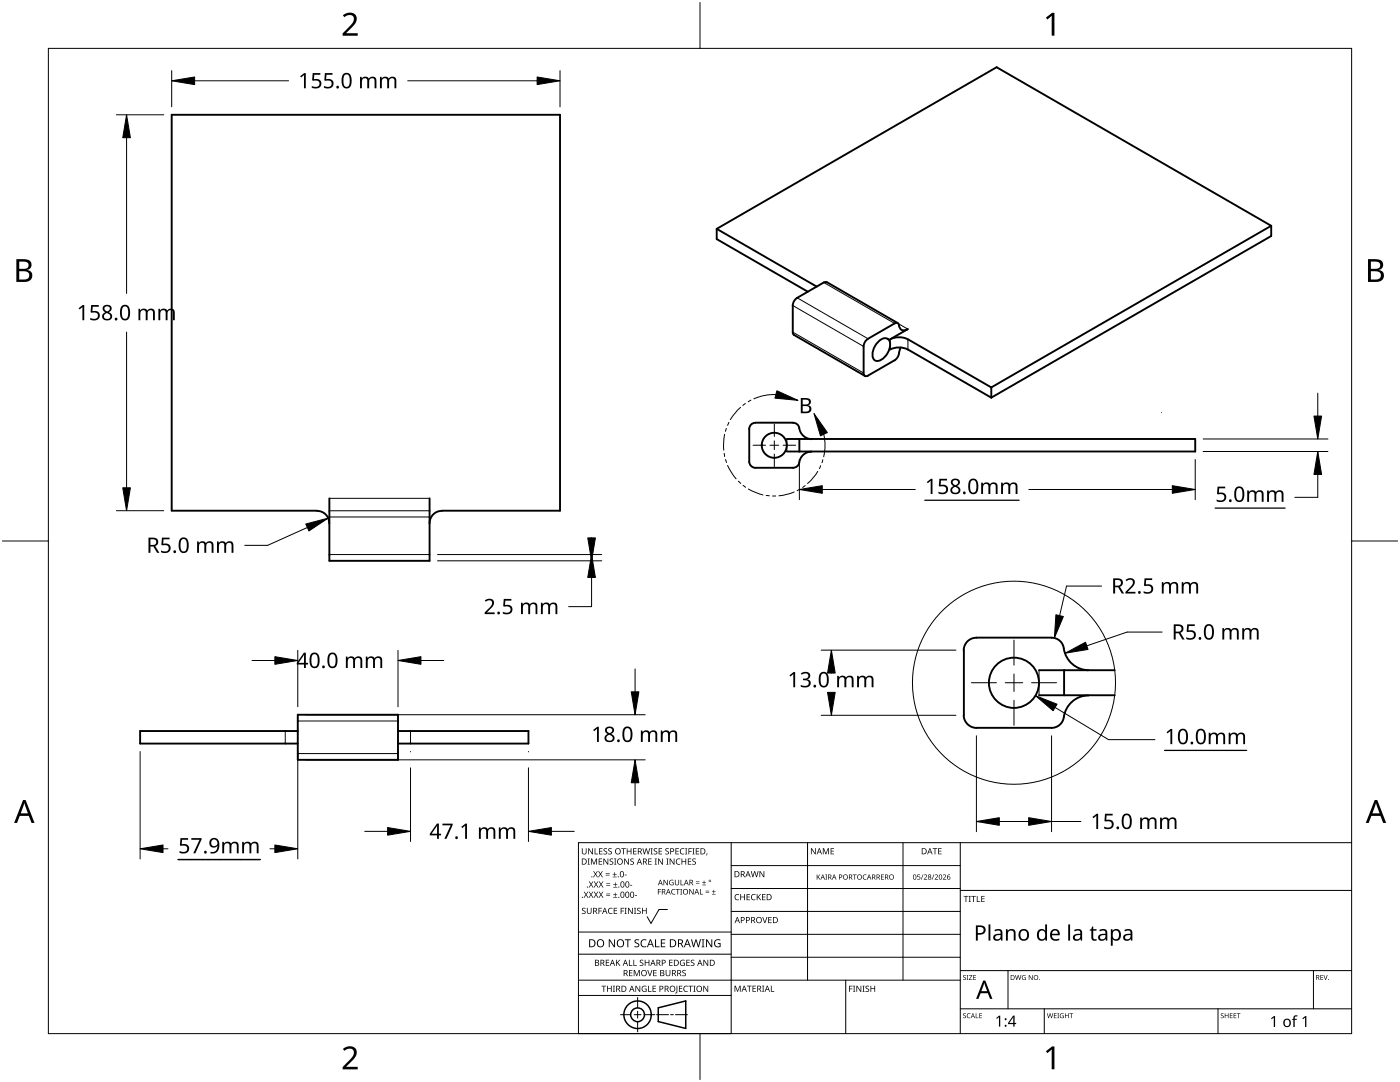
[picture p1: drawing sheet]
<svg xmlns="http://www.w3.org/2000/svg" width="279mm" height="216mm" viewBox="0 0 279 216" stroke-linecap="round" stroke-linejoin="round" font-family="sans-serif">
<g fill="none" stroke="#000" stroke-width=".38">
<path d="M143 45.7v2l18.2 10.5M143 45.7l20 11.5M165 56.3l-.6 .1-5.3 3-.6 .7-.3 .9M165 56.3l14.2 8.2M253.7 45.1l-54.8-31.7-55.9 32.3M253.7 45.1v2l-55.9 32.2M253.7 45.1l-55.9 32.2M158.2 66.3l.3 .5 14.1 8.2M158.2 61v5.3M172.4 69.1v5.6a.51 .51 0 0 0 .8 .3M175.4 68a1.25 1.25 0 0 1 1.7-.4 1.25 1.25 0 0 1 .5 1.7 3.3 3.3 0 0 1-2.6 2.7 1.24 1.24 0 0 1-.8-1.8 4.2 4.2 0 0 1 1.2-2.2zM177.6 69.8a3.9 3.9 0 0 1 3.6 0l16.6 9.5"/>
<path d="M177.6 67.7a3.9 3.9 0 0 1 3.6 0M178.5 64.6a.6 .6 0 0 1 .7-.1 .6 .6 0 0 1 .3 .7l.1 .3a1.05 1.05 0 0 0 1.5 .2M178.5 64.5l-5.5 3.3-.4 .5-.3 .8M178.5 71.9l-5.3 3M179.7 69.3l-.1 .3a3.3 3.3 0 0 1-1.1 2.3M181.2 65.7l-3.5 2M181.2 67.7l16.6 9.6M197.8 77.3v2M65.7 99.4v12.5h20v-12.5M150.7 84.4a1.2 1.2 0 0 0-1.2 1.2v6.5a1.26 1.26 0 0 0 1.2 1.2M157 87.6h81.5v2.5h-81.5M158.2 84.4a1.21 1.21 0 0 1 1.3 1 2.57 2.57 0 0 0 2.5 2.2"/>
<path d="M158.3 84.3h-7.5M159.5 87.6v2.5M162 90.1a2.58 2.58 0 0 0-2.6 2.5 1.28 1.28 0 0 1-1.2 .7h-7.4M63.2 101.9a2.42 2.42 0 0 1 2.5 2.5M88.2 101.9a2.46 2.46 0 0 0-2.5 2.5M88.2 101.9h23.6v-79h-77.5v79h28.9M192.4 129.7v13M194.9 127.3a2.52 2.52 0 0 0-2.6 2.5M194.9 127.2h15M207.4 133.7h15.1M207.4 138.7h15.1M209.8 127.3a2.4 2.4 0 0 1 2.5 2.1 5.1 5.1 0 0 0 5 4.3"/>
<path d="M212.4 133.7v5M217.3 138.8a5.2 5.2 0 0 0-5.1 4.9 2.45 2.45 0 0 1-2.3 1.5h-15a2.58 2.58 0 0 1-2.6-2.5M59.4 145.9h-31.4v2.5h31.4M59.4 142.6h20v9h-20zM79.4 145.9h26.1v2.5h-26.1"/>
<circle cx="154.5" cy="88.8" r="2.5"/>
<circle cx="202.4" cy="136.2" r="5"/>
</g>
<g fill="none" stroke="#000" stroke-width=".2">
<path d="M159.1 59.4l14.1 8.2M164.4 56.4l14.1 8.1M158.2 61l14.2 8.1M158.2 66.3l14.2 8.1M177.7 67.7v2M179.3 64.6l1.9 1.1M181.2 67.7v2M65.7 99.4h20M157 87.6v2.5M65.7 101.9h20M85.7 110.7h-20M85.7 103.2h-20"/>
<path d="M207.4 133.7v5M56.9 145.9v2.5M59.4 150.4h20M59.4 143.9h20M81.9 145.9v2.5"/>
</g>
<circle cx="202.4" cy="136.2" r="20.3" fill="none" stroke="#000" stroke-width=".2"/>
<path d="M9.7 9.7h260v196.5h-260z" fill="none" stroke="#000" stroke-width=".2"/>
<path d="M139.7 .5v9.2M.5 108h9.2M269.7 108h9.2M139.7 206.2v9.2" fill="none" stroke="#000" stroke-width=".2"/>
<g fill="#000">
<path d="M68.4 3.1a1.64 1.64 0 0 1 2.8 .4 2.52 2.52 0 0 1-1.2 2.2l-.9 .9h2.3v.5h-3v-.4l1.2-1.2a1.95 1.95 0 0 0 .9-2.2 1.23 1.23 0 0 0-1.8 .1zM208.7 3.5l1.3-.9h.4v4.5h-.5v-4l-.9 .8zM68.4 209.3a1.64 1.64 0 0 1 2.8 .4 2.52 2.52 0 0 1-1.2 2.2l-.9 1h2.3v.5h-3v-.5l1.2-1.2a1.95 1.95 0 0 0 .9-2.1 1.23 1.23 0 0 0-1.8 .1zM208.7 209.8l1.3-1h.4v4.6h-.5v-4l-.9 .7z"/>
<path d="M3.3 51.7h1.3a1.28 1.28 0 0 1 1.7 1.3 1.04 1.04 0 0 1-.9 .9 1.23 1.23 0 0 1 1 1.5 1.23 1.23 0 0 1-1.5 .9h-1.6zM3.8 54.1v1.7h1a.86 .86 0 0 0 1-.9 .86 .86 0 0 0-1.1-.8zM3.8 52.2v1.4h.9a.78 .78 0 0 0 1-.7 .78 .78 0 0 0-1.1-.7z"/>
<path d="M273 51.7h1.3a1.28 1.28 0 0 1 1.7 1.3 1.04 1.04 0 0 1-.8 .9 1.23 1.23 0 0 1 1 1.5 1.23 1.23 0 0 1-1.6 .9h-1.6zM273.6 54.1v1.7h.9a.86 .86 0 0 0 1.1-.9 .86 .86 0 0 0-1.1-.8zM273.6 52.2v1.4h.8a.78 .78 0 0 0 1-.7 .78 .78 0 0 0-1.1-.7z"/>
<path d="M4.6 159.6h.5l1.8 4.6h-.6l-.6-1.4h-1.8l-.5 1.4h-.6zM4.8 160.2l-.7 2.1h1.5z"/>
<path d="M274.3 159.6h.6l1.7 4.6h-.6l-.5-1.4h-1.8l-.6 1.4h-.5zM274.6 160.2l-.7 2.1h1.4z"/>
</g>
<g fill="none" stroke="#000" stroke-width=".2">
<path d="M145.9 168.1v38.1h-30.5v-38.1h154.3M145.9 172.7h45.7M145.9 177.3h45.7M161.2 168.1v27.5M180.2 168.1v27.5M191.6 168.1v38.1M191.6 177.7h78.1M115.4 198.6h30.5M115.4 195.6h76.2M115.4 190.4h30.5M115.4 186h30.5M127.3 199v2.1"/>
<path d="M133.2 181.5h-1.7l-1.6 2.8-.7-1.4M145.9 181.9h45.7M145.9 186.4h45.7M145.9 191h45.7M168.8 195.6v10.6M191.6 193.7h78.1M201.2 193.7v7.6M262.1 193.7v7.6M123.8 202.5h2.1M126.6 202.5h1.3M127.3 201.8v1.4M127.3 203.8v2.1"/>
<path d="M128.6 202.5h2.1M131 202.5h2.4M133.8 202.5h.6M134.8 202.5h2.4M191.6 201.3h78.1M208.4 201.3v4.9M243.1 201.3v4.9"/>
</g>
<g fill="#000">
<path d="M116.1 169.3h.2v.8a.32 .32 0 0 0 .3 .3 .32 .32 0 0 0 .3-.3v-.8h.2v.8a.47 .47 0 0 1-.5 .4 .47 .47 0 0 1-.5-.5zM116.5 177.9h.2l.3 .5 .3-.5h.1l-.4 .6 .4 .6h-.1l-.3-.5-.4 .5h-.1l.4-.6zM117.3 171.3h.4l-.1 .1v1l.1 .1h-.4l.1-.1v-1zM117.4 169.3h.2l.6 1v-1h.1v1.2h-.1l-.7-1v1h-.1zM117.5 177.9h.2l.3 .5 .3-.5h.1l-.4 .6 .4 .6h-.1l-.4-.5-.3 .5h-.1l.4-.6zM117.5 175.9h.2l.3 .5 .3-.5h.1l-.4 .6 .5 .6h-.2l-.3-.5-.4 .5h-.1l.4-.6zM117.9 171.3h.3l.3 1 .4-1h.3v1.2h-.2v-1l-.4 1h-.1l-.4-1v1h-.2zM118.7 169.3h.1v1h.6v.2h-.7zM118.4 173.8h.1l.3 .5 .3-.5h.2l-.4 .6 .4 .7h-.1l-.4-.6-.3 .6h-.1l.4-.7zM118.5 177.9h.2l.2 .5 .3-.5h.2l-.4 .6 .4 .6h-.1l-.4-.5-.3 .5h-.1l.4-.6zM118.5 175.9h.2l.3 .5 .3-.5h.1l-.4 .6 .4 .6h-.1l-.3-.5-.4 .5h-.1l.4-.6zM119.5 171.3h.7v.1h-.6v.4h.5v.2h-.5v.4h.6v.1h-.7z"/>
<path d="M119.6 169.3h.6v.1h-.5v.4h.5v.1h-.5v.4h.5v.2h-.6zM119.4 173.8h.1l.3 .5 .3-.5h.2l-.4 .6 .4 .7h-.1l-.4-.6-.3 .6h-.2l.5-.7zM119.5 177.9h.1l.3 .5 .3-.5h.2l-.4 .6 .4 .6h-.1l-.4-.5-.3 .5h-.1l.4-.6zM119.5 175.9h.2l.3 .5 .3-.5h.1l-.4 .6 .4 .6h-.1l-.4-.5-.3 .5h-.1l.4-.6zM120.9 174.6h.8v.1h-.8zM120.9 174.2h.8v.1h-.8zM121 178.7h.8v.1h-.8zM121 178.3h.8v.1h-.8zM121 176.6h.8v.1h-.8zM121 176.3h.8v.1h-.8zM120.5 169.4l.4-.1h.3l-.1 .1a.25 .25 0 0 0-.4-.1 .25 .25 0 0 0 0 .4l.4 .3 .1 .2-.3 .3-.5-.1v-.1h.2a.27 .27 0 0 0 .4-.1 .27 .27 0 0 0-.3-.3l-.2-.2zM120.4 171.3h.2l.7 1-.1-1h.2v1.2h-.2l-.6-1v1h-.2z"/>
<path d="M121.4 169.4l.5-.1h.2v.1a.25 .25 0 0 0-.4-.1 .25 .25 0 0 0 0 .4l.4 .3v.2l-.2 .3-.5-.1v-.1h.1a.27 .27 0 0 0 .5-.1 .27 .27 0 0 0-.4-.3l-.2-.2zM122.3 174.9h.8v.2h-.8zM122.4 179h.8v.1h-.8zM122.4 177h.8v.1h-.8zM121.7 171.4l.4-.1 .3 .1-.1 .1a.25 .25 0 0 0-.4-.1 .25 .25 0 0 0 0 .4 .42 .42 0 0 1 .5 .5 .42 .42 0 0 1-.7 .2l-.1-.2 .2 .1a.27 .27 0 0 0 .5-.2 .27 .27 0 0 0-.4-.3l-.2-.2zM122.6 174h.1v.4h.4v.1h-.4v.4h-.1v-.4h-.3v-.1h.3zM122.7 178.1h.1v.4h.4v.1h-.4v.3h-.1v-.3h-.3v-.1h.3zM122.7 176.1h.2v.3h.3v.2h-.3v.3h-.2v-.3h-.3v-.2h.3zM122.6 171.3h.4l-.1 .1v1l.1 .1h-.4l.1-.1v-1zM124 169.3h.9v.1h-.4v1.1h-.1v-1.1h-.4zM124.7 174.5h.4v.2h-.4zM124.6 171.3h.1l.7 1v-1h.1v1.2h-.2l-.6-1v1h-.1z"/>
<path d="M125.7 176.6h.5v.1h-.5zM125.1 169.3h.1v.5h.7v-.5h.1v1.2h-.1v-.6h-.7v.6h-.1zM125.8 171.4l.5-.1 .2 .1v.1a.25 .25 0 0 0-.4-.1 .25 .25 0 0 0 0 .4 .42 .42 0 0 1 .4 .5 .42 .42 0 0 1-.7 .2v-.2l.1 .1a.27 .27 0 0 0 .5-.2 .27 .27 0 0 0-.4-.3l-.2-.2zM126.7 178.6h.4v.2h-.4zM126.4 169.3h.6v.1h-.5v.4h.5v.1h-.5v.4h.5v.2h-.6zM128.2 169.3h.2l.2 1 .3-1h.2l.2 1 .3-1h.1l-.3 1.2h-.1l-.3-1.1-.3 1.1h-.2zM129.4 171.3h.7v.1h-.6v.4h.5v.2h-.5v.4h.6v.1h-.7zM129.8 169.3h.5l-.2 .1v1l.2 .1h-.5l.2-.1v-1zM130.7 171.3h.4l-.1 .1v1l.1 .1h-.4l.1-.1v-1zM130.5 169.4l.4-.1h.3l-.1 .1a.25 .25 0 0 0-.4-.1 .25 .25 0 0 0 0 .4l.4 .3 .1 .2-.2 .3-.6-.1v-.1h.2a.27 .27 0 0 0 .4-.1 .27 .27 0 0 0-.3-.3l-.2-.2zM131.3 177.4h.6v.1h-.5v.4h.5v.1h-.5v.5h-.1zM131.4 169.3h.7v.1h-.5v.4h.5v.1h-.5v.4h.5v.2h-.7z"/>
<path d="M131.3 171.3h.2l.7 1v-1h.1v1.2h-.2l-.6-1v1h-.2zM132.4 175.6h.2l.6 .9v-.9h.1v1h-.2l-.6-.9v.9h-.1zM133 171.3h.4l-.1 .1v1l.1 .1h-.4l.1-.1v-1zM132.8 169.4l.4-.1h.3l-.1 .1a.25 .25 0 0 0-.3-.1 .25 .25 0 0 0 0 .4l.4 .3v.2l-.2 .3-.5-.1v-.1h.1a.27 .27 0 0 0 .5-.1 .27 .27 0 0 0-.4-.3l-.2-.2zM133.7 175.7l.5-.2 .2 .1v.1a.45 .45 0 0 0-.7 .4 .45 .45 0 0 0 .6 .4v-.3h-.2v-.1h.3v.5a.6 .6 0 0 1-.8-.1 .6 .6 0 0 1 .1-.8zM134.1 177.5l.4-.1h.3l-.1 .2a.44 .44 0 0 0-.6 .4 .44 .44 0 0 0 .6 .3 .52 .52 0 0 1-.7 0 .52 .52 0 0 1 .1-.8zM133.6 171.3h.2l.7 1v-1h.1v1.2h-.2l-.6-1v1h-.2zM134.9 177.4h.8v.1h-.4v1h-.1v-1h-.3zM135 171.5l.5-.2 .3 .1-.1 .1a.49 .49 0 0 0-.7 .4 .49 .49 0 0 0 .7 .5 .52 .52 0 0 1-.6 0 .52 .52 0 0 1-.2-.6zM134.8 169.3h.7v.1h-.6v.4h.5v.1h-.5v.4h.6v.2h-.7zM134.7 175.6h.1v.7a.28 .28 0 0 0 .3 .2 .28 .28 0 0 0 .3-.2v-.7h.1v.7a.42 .42 0 0 1-.4 .4 .42 .42 0 0 1-.4-.4zM135.8 175.6h.2v.9h.4v.1h-.6z"/>
<path d="M135.8 177.4h.3l-.1 .1v.9l.1 .1h-.3l.1-.1v-.9zM135.8 169.4l.4-.1h.4l-.1 .1h-.2a.49 .49 0 0 0-.4 .6 .49 .49 0 0 0 .7 .3 .52 .52 0 0 1-.7 .1 .52 .52 0 0 1-.2-.6zM136 171.3h.2v.5h.6v-.5h.1v1.2h-.1v-.5h-.6v.5h-.2zM136.7 169.3h.5l-.2 .1v1l.2 .1h-.5l.2-.1v-1zM137.4 169.3h.7v.1h-.6v.4h.5v.2h-.5v.5h-.1zM137.3 171.3h.7v.1h-.6v.4h.5v.2h-.5v.4h.6v.1h-.7zM137.6 177.4h.1l.6 .9v-.9h.1v1.1h-.1l-.6-.9v.9h-.1zM138.2 169.3h.4l-.1 .1v1l.1 .1h-.4l.1-.1v-1zM138.9 176.2h.7v.1h-.7zM138.9 175.9h.7v.1h-.7zM138.2 171.4l.4-.1 .3 .1-.1 .1a.25 .25 0 0 0-.4-.1 .25 .25 0 0 0 0 .4 .42 .42 0 0 1 .5 .5 .42 .42 0 0 1-.7 .2l-.1-.2 .2 .1a.27 .27 0 0 0 .5-.2 .27 .27 0 0 0-.4-.3l-.2-.2zM138.9 169.3h.6v.1h-.5v.4h.5v.1h-.5v.4h.5v.2h-.6z"/>
<path d="M139.7 177.4h.1v1h.5v.1h-.6zM140.1 176.5h.8v.1h-.8zM140.5 175.7h.1v.3h.3v.2h-.3v.3h-.1v-.3h-.4v-.2h.4zM140.8 178h.7v.2h-.7zM140.8 177.7h.7v.1h-.7zM141 170.3h.2l-.3 .4zM142.1 178.4h.7v.1h-.7zM142.4 177.6h.1v.3h.3v.1h-.3v.3h-.1v-.3h-.3v-.1h.3zM146.8 178.6l.4-.2 .3 .1v.1a.49 .49 0 0 0-.7 .4 .49 .49 0 0 0 .7 .5 .52 .52 0 0 1-.7 0 .52 .52 0 0 1-.2-.6zM147.7 178.4h.2v.5h.6v-.5h.2v1.2h-.2v-.5h-.6v.5h-.2zM149 178.4h.7v.1h-.5v.4h.4v.2h-.4v.4h.5v.1h-.7zM150 178.6l.5-.2 .3 .1-.1 .1a.49 .49 0 0 0-.7 .4 .49 .49 0 0 0 .8 .5 .52 .52 0 0 1-.7 0 .52 .52 0 0 1-.2-.6z"/>
<path d="M149.8 173.8h.2l.3 1.1 .2-1.1h.2l.3 1.1 .2-1.1h.2l-.3 1.2h-.2l-.3-1-.3 1h-.1zM151 178.4h.2v.6l.5-.6h.2l-.5 .5 .5 .7h-.2l-.4-.6-.1 .6h-.2zM151.6 173.8h.1l.7 1v-1h.1v1.2h-.1l-.7-1v1h-.1zM152.1 178.4h.7v.1h-.6v.4h.5v.2h-.5v.4h.6v.1h-.7zM161.8 169.3h.2l.7 1v-1h.1v1.2h-.2l-.6-1v1h-.2zM163 174.5h.1v.5l.6-.5-.4 .4 .4 .6h-.1l-.4-.5-.1 .5h-.1zM164.2 169.3h.2l.4 .9 .4-.9h.2v1.2h-.1v-1.1l-.4 1.1h-.1l-.4-1.1v1.1h-.2zM164.7 174.5h.4l-.1 .1v.8l.1 .1h-.4l.1-.1v-.8zM165.8 169.3h.6v.1h-.5v.4h.5v.1h-.5v.4h.5v.2h-.6zM170.2 174.5h.8v.1h-.4v.9h-.1v-.9h-.3zM172.3 174.6l.4-.1h.2v.2a.41 .41 0 0 0-.6 .3 .41 .41 0 0 0 .6 .4 .48 .48 0 0 1-.7-.1 .48 .48 0 0 1 .1-.7zM175.8 174.5h.6v.1h-.4v.3h.4v.1h-.4v.4h.4v.1h-.6z"/>
<path d="M183.1 174.5h.5v.1h-.4v.3a.34 .34 0 0 1 .4 .2 .34 .34 0 0 1-.1 .4 .34 .34 0 0 1-.5-.1 .27 .27 0 0 0 .4 .1 .27 .27 0 0 0 .1-.4 .27 .27 0 0 0-.4-.1zM184.2 174.5h.1l-.4 1h-.1zM184.4 174.6a.37 .37 0 0 1 .6 0 .37 .37 0 0 1-.3 .6l-.2 .2h.5v.1h-.6l.2-.4a.27 .27 0 0 0 .3-.3 .27 .27 0 0 0-.4-.2zM186.3 174.5h.2l-.4 1h-.2zM186.1 169.3h.9v.1h-.3v1.1h-.2v-1.1h-.4zM186.5 174.6a.37 .37 0 0 1 .6 0 .37 .37 0 0 1-.2 .6l-.2 .2h.5v.1h-.7l.3-.4a.27 .27 0 0 0 .3-.3 .27 .27 0 0 0-.4-.2zM187.2 169.3h.7v.1h-.5v.4h.5v.1h-.5v.4h.5v.2h-.7zM188.2 174.6a.37 .37 0 0 1 .6 0 .37 .37 0 0 1-.3 .6l-.2 .2h.5v.1h-.6l.2-.4a.27 .27 0 0 0 .3-.3 .27 .27 0 0 0-.4-.2zM192.3 178.8h.9v.1h-.3v1.1h-.2v-1.1h-.4zM193.3 178.8h.5l-.2 .1v1l.2 .1h-.5l.2-.1v-1zM193.8 178.8h1v.1h-.4v1.1h-.2v-1.1h-.4zM194.9 178.8h.2v1.1h.5v.1h-.7z"/>
<path d="M195.8 178.8h.7v.1h-.5v.4h.5v.1h-.5v.5h.5v.1h-.7zM116.2 181.3l.4-.2 .3 .1-.1 .1a.25 .25 0 0 0-.4-.1 .25 .25 0 0 0 0 .4l.4 .2 .1 .3-.3 .3-.5-.1v-.1h.2a.27 .27 0 0 0 .4-.1 .27 .27 0 0 0-.3-.3l-.2-.2zM117.1 181.1h.2v.8a.32 .32 0 0 0 .3 .3 .32 .32 0 0 0 .3-.3v-.8h.2v.8a.47 .47 0 0 1-.5 .5 .47 .47 0 0 1-.5-.5zM119.4 181.1h.7v.2h-.5v.4h.5v.1h-.5v.6h-.2zM120 196.7h1v.1h-.4v1.1h-.2v-1.1h-.4zM120.9 191.5h.7v.1h-.5v.4h.4v.2h-.4v.4h.5v.1h-.7zM121.5 181.3l.4-.2 .4 .1-.1 .1a.49 .49 0 0 0-.7 .5 .49 .49 0 0 0 .7 .4 .52 .52 0 0 1-.6 .1 .52 .52 0 0 1-.3-.6zM121.1 196.7h.2v.5h.6v-.5h.2v1.2h-.2v-.6h-.6v.6h-.2zM121.5 187.4h.2l.9 1.3v-1.3h.1v1.6h-.2l-.8-1.3v1.3h-.2zM122.3 196.7h.4l-.1 .1v1l.1 .1h-.4l.2-.1v-1zM122.5 181.1h.7v.2h-.6v.4h.5v.1h-.5v.4h.6v.2h-.7zM122.9 191.5h.2v.6l.5-.6h.2l-.5 .5 .5 .7h-.2l-.4-.6-.1 .6h-.2z"/>
<path d="M123.9 181.1h.6v.2h-.5v.4h.5v.1h-.5v.6h-.1zM124.7 181.1h.4l-.2 .2v.9l.2 .2h-.4l.1-.2v-.9zM124.7 187.4h1.2v.2h-.5v1.4h-.2v-1.4h-.5zM125.5 191.5h.2v1.1h.5v.1h-.7zM125.5 193.6h.7v.1h-.5v.4h.5v.1h-.5v.4h.5v.2h-.7zM125.3 181.1h.2l.7 1.1-.1-1.1h.2v1.3h-.2l-.6-1v1h-.2zM126.4 191.5h.2v1.1h.5v.1h-.7zM126.5 181.1h.5l-.2 .2v.9l.2 .2h-.5l.2-.2v-.9zM126.5 193.6h.2l.4 1 .4-1h.2v1.2h-.2v-1.1l-.4 1.1h-.1l-.4-1.1v1.1h-.1zM126.7 187.6l.3-.2 .6 .1-.2 .1a.33 .33 0 0 0-.6 .2 .33 .33 0 0 0 .4 .4 .47 .47 0 0 1 .4 .6 .47 .47 0 0 1-.7 .2h-.3v-.2h.2a.35 .35 0 0 0 .6-.2 .35 .35 0 0 0-.5-.4l-.3-.2zM126.8 196.7h.2l.6 1v-1h.2v1.2h-.2l-.7-1 .1 1h-.2zM127.2 181.3l.4-.2 .3 .1-.1 .1a.25 .25 0 0 0-.4-.1 .25 .25 0 0 0 0 .4l.4 .2 .1 .3-.3 .3-.5-.1v-.1h.2a.27 .27 0 0 0 .4-.1 .27 .27 0 0 0-.3-.3l-.2-.2z"/>
<path d="M127.7 191.6l.5-.1 .2 .1v.1a.25 .25 0 0 0-.4-.1 .25 .25 0 0 0 0 .4l.4 .2v.3l-.2 .2h-.5v-.2l.1 .1a.27 .27 0 0 0 .5-.2 .27 .27 0 0 0-.4-.3l-.2-.2zM128 187.6l.6-.2 .4 .1v.2a.64 .64 0 0 0-1 .5 .64 .64 0 0 0 1 .6v.2a.83 .83 0 0 1-1.1-.3 .83 .83 0 0 1 .1-1.1zM128.2 196.8l.6-.1 .2 .1v.1a.5 .5 0 0 0-.8 .4 .5 .5 0 0 0 .7 .5v-.4h-.3v-.1h.4v.6a.66 .66 0 0 1-.8-.2 .66 .66 0 0 1 0-.9zM128.1 181.1h.2v.6h.6v-.6h.2v1.3h-.2v-.6h-.6v.6h-.2zM129.2 193.6h.1l.4 1 .3-1h.2l-.4 1.2h-.2zM129.3 196.7h.2v1.1h.5v.1h-.7zM128.7 191.5h.1v.5h.6v-.5h.2v1.2h-.2v-.5h-.6v.5h-.1zM130.7 187.4h.2v1.4h.7v.2h-.9zM130.2 196.7h.7v.1h-.5v.4h.5v.1h-.5v.5h.5v.1h-.7zM130.4 193.6h.6v.1h-.5v.4h.5v.1h-.5v.4h.5v.2h-.6zM131.9 187.4h.9v.2h-.7v.5h.6v.2h-.6v.5h.7v.2h-.9zM132.8 193.6h.2v.7a.32 .32 0 0 0 .3 .4 .32 .32 0 0 0 .3-.4v-.7h.2v.7a.47 .47 0 0 1-.5 .5 .47 .47 0 0 1-.5-.5z"/>
<path d="M133.5 191.5h.7v.1h-.5v.4h.5v.2h-.5v.4h.5v.1h-.7zM135 196.7h.2v1.3l-.1 .2h-.3l-.1-.1 .3-.2zM135.5 196.7h.7v.1h-.5v.4h.4v.1h-.4v.5h.5v.1h-.7zM135.8 191.7l.5-.2 .4 .1-.1 .1a.5 .5 0 0 0-.8 .4 .5 .5 0 0 0 .7 .5v-.4h-.2v-.1h.4v.6a.66 .66 0 0 1-.9-.1 .66 .66 0 0 1 0-.9zM136.2 193.7l.4-.2 .3 .1-.1 .1a.25 .25 0 0 0-.4-.1 .25 .25 0 0 0 0 .4 .42 .42 0 0 1 .5 .6 .42 .42 0 0 1-.7 .2l-.1-.2h.2a.27 .27 0 0 0 .5-.1 .27 .27 0 0 0-.4-.3l-.2-.2zM136.5 196.8l.5-.1 .3 .1-.1 .1a.49 .49 0 0 0-.7 .4 .49 .49 0 0 0 .8 .4 .52 .52 0 0 1-.7 .1 .52 .52 0 0 1-.2-.6zM137 191.5h.7v.1h-.6v.4h.5v.2h-.5v.4h.6v.1h-.7zM137.4 196.7h.9v.1h-.4v1.1h-.1v-1.1h-.4zM137.9 191.6l.4-.1 .3 .1-.1 .1a.25 .25 0 0 0-.4-.1 .25 .25 0 0 0 0 .4l.4 .2 .1 .3-.2 .2h-.6v-.2l.2 .1a.27 .27 0 0 0 .5-.2 .27 .27 0 0 0-.4-.3l-.2-.2zM138.4 196.7h.4l-.1 .1v1l.1 .1h-.4l.1-.1v-1zM137.9 187.4h.2l.3 1.4 .4-1.4h.2l.4 1.4 .3-1.4h.2l-.4 1.6h-.2l-.4-1.3-.4 1.3h-.2zM140 187.4h.6l-.2 .2v1.3l.2 .1h-.6l.2-.1v-1.3z"/>
<path d="M140.4 196.7h.1l.7 1v-1h.1v1.2h-.1l-.7-1v1h-.1zM140.4 191.5h.2l.6 1v-1h.1v1.2h-.1l-.7-1v1h-.1zM140.9 187.4h.2l.9 1.3v-1.3h.2v1.6h-.3l-.8-1.3v1.3h-.2zM142.7 187.6l.7-.2 .4 .1-.1 .2a.65 .65 0 0 0-1 .5 .65 .65 0 0 0 .9 .6v-.4h-.3v-.2h.5v.7a.86 .86 0 0 1-1.1-.1 .86 .86 0 0 1 0-1.2zM146.6 196.7h.2l.4 1 .4-1h.2v1.2h-.1v-1.1l-.4 1.1h-.2l-.4-1.1v1.1h-.1zM149.1 196.7h.9v.1h-.4v1.1h-.1v-1.1h-.4zM150.2 196.7h.7v.1h-.6v.4h.5v.1h-.5v.5h.6v.1h-.7zM152.1 183h.2l.3 1 .4-1h.2l-.5 1.2h-.1zM152.1 196.7h.4l-.1 .1v1l.1 .1h-.4l.1-.1v-1zM153.8 196.7h.2v1.1h.5v.1h-.7zM153.3 183h.7v.1h-.5v.4h.5v.1h-.5v.5h.5v.1h-.7zM169.5 196.7h.6v.1h-.5v.5h.5v.1h-.5v.5h-.1z"/>
<path d="M170.2 196.7h.5l-.2 .1v1l.2 .1h-.5l.2-.1v-1zM170.9 196.7h.2l.6 1v-1h.2v1.2h-.2l-.6-1v1h-.2zM172.1 196.7h.5l-.2 .1v1l.2 .1h-.5l.2-.1v-1zM172.8 196.8l.4-.1h.2v.2a.25 .25 0 0 0-.4-.1 .25 .25 0 0 0 0 .4l.4 .2 .1 .3-.3 .2h-.5v-.2l.2 .1a.27 .27 0 0 0 .4-.2 .27 .27 0 0 0-.3-.3l-.3-.2zM173.7 196.7h.2v.5h.6v-.5h.2v1.2h-.2v-.6h-.6v.6h-.2zM192.2 194.7l.4-.1h.2l-.1 .1a.24 .24 0 0 0-.3 0 .24 .24 0 0 0-.1 .3 .24 .24 0 0 0 .4 .1l.1 .1-.1 .3h-.4l-.1-.1a.24 .24 0 0 0 .3 .1 .24 .24 0 0 0 .1-.3l-.4-.3zM192.9 194.6h.4l-.1 .1v.7l.1 .1h-.4l.1-.1v-.7zM193.4 194.6h.6l-.5 .8h.6v.1h-.7l.5-.8h-.5zM194.2 194.6h.6v.1h-.4v.3h.4v.1h-.4v.3h.4v.1h-.6zM202.6 194.6h.1l.2 .8 .2-.8h.2l.2 .8 .2-.8h.1l-.2 .9h-.2l-.2-.8-.2 .8h-.2zM204.1 194.7l.3-.1h.3l-.1 .1a.4 .4 0 0 0-.6 .4 .4 .4 0 0 0 .6 .3v-.3l-.2-.1h.3v.5a.53 .53 0 0 1-.7-.1 .53 .53 0 0 1 .1-.7zM205.3 194.6h.2l.5 .8v-.8h.1v.9h-.2l-.5-.8v.8h-.1z"/>
<path d="M263.5 194.6h.6v.1h-.5v.3h.4v.1h-.4v.3h.5v.1h-.6zM264.1 194.6h.2l.2 .8 .3-.8h.2l-.4 .9h-.1zM192.2 202.3l.4-.1h.2l-.1 .1a.24 .24 0 0 0-.3 0 .24 .24 0 0 0-.1 .3 .24 .24 0 0 0 .4 .1l.1 .2-.1 .2-.4 .1-.1-.2a.24 .24 0 0 0 .3 .1 .24 .24 0 0 0 .1-.3l-.4-.2zM193.1 202.3l.6-.1-.3 .1a.4 .4 0 0 0-.3 .5 .4 .4 0 0 0 .5 .2 .46 .46 0 0 1-.6 0 .46 .46 0 0 1 .1-.7zM194.7 202.2h.1v.8h.5v.2h-.6zM195.4 202.2h.6v.1h-.4v.3h.4v.1h-.4v.4h.4v.1h-.6zM198.8 203.1l.6-.4h.2v2.1h-.2v-1.9l-.5 .4zM209 202.2h.1l.2 .8 .2-.8h.1l.3 .8 .2-.8h.1l-.3 1h-.1l-.2-.9-.3 .9h-.1zM210.3 202.2h.6v.1h-.4v.3h.3v.1h-.3v.4h.4v.1h-.6zM211 202.2h.4l-.2 .1v.8l.2 .1h-.4l.1-.1v-.8zM211.6 202.3l.7-.1-.1 .1a.4 .4 0 0 0-.6 .4 .4 .4 0 0 0 .6 .3v-.2l-.2-.2h.3v.5a.53 .53 0 0 1-.7-.1 .53 .53 0 0 1 0-.7zM212.5 202.2h.2v.4h.5v-.4h.1v1h-.1v-.5h-.5v.5h-.2z"/>
<path d="M213.4 202.2h.8v.1h-.3v.9h-.2v-.9h-.3zM243.7 202.3l.3-.1h.2v.1a.24 .24 0 0 0-.3 0 .24 .24 0 0 0-.1 .3 .24 .24 0 0 0 .3 .1l.1 .2-.1 .2-.4 .1-.1-.2a.24 .24 0 0 0 .4 .1 .24 .24 0 0 0 0-.3l-.3-.2zM244.4 202.2h.2v.4h.5v-.4h.1v1h-.1v-.5h-.5v.5h-.2zM245.4 202.2h.6v.1h-.4v.3h.4v.1h-.4v.4h.4v.1h-.6zM246.2 202.2h.5v.1h-.4v.3h.4v.1h-.4v.4h.4v.1h-.5zM246.8 202.2h.8v.1h-.3v.9h-.2v-.9h-.3zM253.7 203.2l.6-.5h.2v2.2h-.3v-1.9l-.4 .4zM258.2 202.7l.3-.1h.5l-.1 .3-.4-.1-.1 .2v.3h.4v.2h-.4v1.4h-.3v-1.4h-.3l.3-.2zM259.9 203.2l.6-.5h.2v2.2h-.2v-1.9l-.5 .4z"/>
<path d="M116.1 171.3h.4a.61 .61 0 0 1 .6 .6 .61 .61 0 0 1-.6 .6h-.4zM116.3 171.4v1h.1a.48 .48 0 0 0 .5-.5 .48 .48 0 0 0-.4-.5z"/>
<path d="M122.7 169.9a.61 .61 0 0 1 1.2 0 .61 .61 0 0 1-1.2 0zM123 169.5a.47 .47 0 0 0-.1 .7 .47 .47 0 0 0 .8 0v-.1a.45 .45 0 0 0-.1-.6 .45 .45 0 0 0-.6 0z"/>
<path d="M123.1 171.9a.61 .61 0 0 1 1.2 0 .61 .61 0 0 1-1.2 0zM123.5 171.5l-.2 .4a.45 .45 0 0 0 .7 .4 .45 .45 0 0 0 0-.8l-.2-.1z"/>
<path d="M123.9 173.9a.51 .51 0 0 1 .6 .1 .51 .51 0 0 1 0 .7 .44 .44 0 0 1-.6 .3 .44 .44 0 0 1-.2-.6zM123.9 174v.1a.48 .48 0 0 0 .3 .8 .53 .53 0 0 0 .2-.5 .53 .53 0 0 0-.4-.4z"/>
<path d="M124 178a.44 .44 0 0 1 .5 0 .44 .44 0 0 1 .1 .5 .46 .46 0 0 1-.4 .7 .46 .46 0 0 1-.4-.7zM124.1 178.1l-.1 .2a.45 .45 0 0 0 .3 .7 .53 .53 0 0 0 .2-.5 .53 .53 0 0 0-.4-.4z"/>
<path d="M124 176a.44 .44 0 0 1 .5 0 .44 .44 0 0 1 .1 .5 .46 .46 0 0 1-.4 .6 .46 .46 0 0 1-.4-.7zM124.1 176.1l-.1 .4a.31 .31 0 0 0 .2 .5 .31 .31 0 0 0 .3-.5l-.1-.4z"/>
<path d="M124.9 178a.5 .5 0 0 1 .7 .1 .5 .5 0 0 1 0 .6 .44 .44 0 0 1-.6 .4 .44 .44 0 0 1-.2-.6zM125 178.1a.48 .48 0 0 0-.1 .6 .48 .48 0 0 0 .4 .3l.1-.8-.2-.2z"/>
<path d="M124.9 176a.44 .44 0 0 1 .6 0 .44 .44 0 0 1 .1 .5 .46 .46 0 0 1-.5 .6 .46 .46 0 0 1-.3-.7zM125 176.1l-.1 .4a.31 .31 0 0 0 .3 .5 .31 .31 0 0 0 .2-.5v-.4z"/>
<path d="M125.9 178a.5 .5 0 0 1 .6 .1 .5 .5 0 0 1 0 .6 .44 .44 0 0 1-.5 .4 .44 .44 0 0 1-.2-.6zM126 178.1l-.1 .1a.48 .48 0 0 0 .4 .8 .53 .53 0 0 0 .2-.5 .53 .53 0 0 0-.5-.4z"/>
<path d="M127.3 169.3h.3a.35 .35 0 0 1 .5 .2 .35 .35 0 0 1-.3 .4l.4 .6h-.2l-.3-.5h-.3v.5h-.1zM127.4 169.4v.4h.2a.23 .23 0 0 0 .3-.2 .23 .23 0 0 0-.3-.2z"/>
<path d="M127.5 171.3h.2l.4 1.2h-.1l-.2-.4h-.4l-.2 .4h-.1zM127.6 171.5l-.2 .5h.4z"/>
<path d="M128.3 171.3h.3a.35 .35 0 0 1 .5 .2 .35 .35 0 0 1-.3 .5l.4 .5h-.2l-.3-.5h-.2v.5h-.2zM128.5 171.4v.5h.1a.23 .23 0 0 0 .3-.2 .23 .23 0 0 0-.3-.3z"/>
<path d="M131.7 175.5h.1l.5 1.1h-.2l-.1-.3h-.4l-.2 .3h-.1zM131.8 175.7l-.2 .5h.4z"/>
<path d="M132.1 177.4h.3a.31 .31 0 0 1 .4 .2 .31 .31 0 0 1-.2 .4l.3 .5h-.2l-.3-.5h-.2v.5h-.1zM132.2 177.5v.4h.2a.21 .21 0 0 0 .2-.2 .21 .21 0 0 0-.2-.2z"/>
<path d="M133.3 177.4h.1l.5 1.1h-.2l-.1-.4h-.4l-.2 .4h-.1zM133.4 177.5l-.2 .5h.4z"/>
<path d="M133.8 169.3h.6l.1 .2-.1 .4-.5 .1v.5h-.1zM133.9 169.4v.5a.29 .29 0 0 0 .5-.3 .29 .29 0 0 0-.5-.2z"/>
<path d="M136.9 175.5h.1l.4 1.1h-.1l-.1-.3h-.5l-.1 .3h-.1zM137 175.7l-.2 .5h.3z"/>
<path d="M136.2 177.9a.55 .55 0 0 1 1.1 0 .55 .55 0 0 1-1.1 0zM136.4 177.9a.45 .45 0 0 0 .9 0 .45 .45 0 0 0-.9 0z"/>
<path d="M137.6 175.6h.3a.31 .31 0 0 1 .4 .2 .31 .31 0 0 1-.2 .4l.3 .4h-.2l-.2-.4h-.3v.4h-.1zM137.7 175.7v.4h.2a.21 .21 0 0 0 .3-.2 .21 .21 0 0 0-.3-.2z"/>
<path d="M139 177.4h.1l.4 1.1h-.1l-.1-.4h-.5l-.1 .4h-.1zM139.1 177.5l-.2 .5h.3z"/>
<path d="M139.8 169.3h.4a.54 .54 0 0 1 .6 .6 .56 .56 0 0 1-.7 .6h-.3zM140 169.4v.9h.1a.48 .48 0 0 0 .5-.4 .48 .48 0 0 0-.4-.5z"/>
<path d="M141.4 175.8a.25 .25 0 0 1 .5 0 .25 .25 0 0 1-.5 0zM141.5 175.8a.15 .15 0 0 0 .3 0 .15 .15 0 0 0-.3 0z"/>
<path d="M146.6 173.8h.4a.61 .61 0 0 1 .6 .6 .61 .61 0 0 1-.7 .6h-.3zM146.8 174v.9h.1a.43 .43 0 0 0 .5-.5 .41 .41 0 0 0-.4-.4z"/>
<path d="M147.8 173.8h.4a.35 .35 0 0 1 .4 .3 .35 .35 0 0 1-.2 .4l.3 .5h-.2l-.3-.5h-.2v.5h-.2zM148 174v.4h.2a.23 .23 0 0 0 .3-.2 .23 .23 0 0 0-.3-.2z"/>
<path d="M149.2 173.8h.1l.5 1.2h-.1l-.2-.3h-.5l-.1 .3h-.2zM149.3 174l-.2 .5h.4z"/>
<path d="M153 178.4h.4a.55 .55 0 0 1 .6 .6 .56 .56 0 0 1-.6 .6h-.4zM153.2 178.5v1h.1a.48 .48 0 0 0 .5-.5 .48 .48 0 0 0-.4-.5z"/>
<path d="M163.4 169.2h.2l.5 1.3h-.2l-.2-.4h-.4l-.2 .4h-.1zM163.5 169.4l-.2 .6h.4z"/>
<path d="M164.1 174.5h.2l.4 1h-.2l-.1-.3h-.4l-.1 .3h-.2zM164.2 174.6l-.2 .5h.4z"/>
<path d="M165.3 174.5h.3a.29 .29 0 0 1 .3 .2 .29 .29 0 0 1-.2 .4l.3 .4h-.1l-.3-.4h-.2v.4h-.1zM165.4 174.6v.4h.2a.2 .2 0 0 0 .2-.2 .2 .2 0 0 0-.2-.2z"/>
<path d="M166.4 174.5h.1l.4 1h-.1l-.1-.3h-.4l-.1 .3h-.2zM166.5 174.6l-.2 .5h.3z"/>
<path d="M167.4 174.5h.3a.34 .34 0 0 1 .4 .4 .34 .34 0 0 1-.5 .2v.4h-.2zM167.6 174.6v.4a.25 .25 0 0 0 .4-.2 .25 .25 0 0 0-.4-.2z"/>
<path d="M168.2 175a.51 .51 0 0 1 1 0 .51 .51 0 0 1-1 0zM168.4 175a.4 .4 0 0 0 .8 0 .4 .4 0 0 0-.8 0z"/>
<path d="M169.4 174.5h.3a.29 .29 0 0 1 .4 .2 .29 .29 0 0 1-.2 .4l.3 .4h-.2l-.2-.4h-.2v.4h-.2zM169.6 174.6v.4h.1a.2 .2 0 0 0 .2-.2 .2 .2 0 0 0-.2-.2z"/>
<path d="M171 175a.51 .51 0 0 1 1 0 .51 .51 0 0 1-1 0zM171.2 175a.4 .4 0 0 0 .8 0 .4 .4 0 0 0-.8 0z"/>
<path d="M173.4 174.5h.1l.4 1h-.1l-.2-.3h-.4l-.1 .3h-.1zM173.4 174.6l-.1 .5h.3z"/>
<path d="M174 174.5h.3a.29 .29 0 0 1 .4 .2 .29 .29 0 0 1-.2 .4l.3 .4h-.2l-.2-.4h-.2v.4h-.2zM174.2 174.6v.4h.1a.2 .2 0 0 0 .3-.2 .2 .2 0 0 0-.3-.2z"/>
<path d="M174.9 174.5h.3a.29 .29 0 0 1 .4 .2 .29 .29 0 0 1-.2 .4l.3 .4h-.2l-.2-.4h-.2v.4h-.2zM175.1 174.6v.4h.1a.2 .2 0 0 0 .3-.2 .2 .2 0 0 0-.3-.2z"/>
<path d="M176.6 174.5h.3a.29 .29 0 0 1 .4 .2 .29 .29 0 0 1-.2 .4l.2 .4h-.1l-.3-.4h-.2v.4h-.1zM176.7 174.6v.4h.2a.2 .2 0 0 0 .2-.2 .2 .2 0 0 0-.2-.2z"/>
<path d="M177.4 175a.51 .51 0 0 1 1 0 .51 .51 0 0 1-1 0zM177.6 175a.4 .4 0 0 0 .8 0 .4 .4 0 0 0-.8 0z"/>
<path d="M182.3 174.6h.4l.2 .5a.38 .38 0 0 1-.5 .4 .38 .38 0 0 1-.2-.6zM182.4 174.6l-.1 .2a.38 .38 0 0 0 .3 .6 .41 .41 0 0 0 .2-.5 .41 .41 0 0 0-.4-.3z"/>
<path d="M184 169.3h.3a.61 .61 0 0 1 .6 .6 .61 .61 0 0 1-.6 .6h-.3zM184.1 169.4v.9h.2a.43 .43 0 0 0 .5-.4 .41 .41 0 0 0-.5-.5z"/>
<path d="M185.3 174.6l.2-.1a.25 .25 0 0 1 .3 .2 .25 .25 0 0 1-.2 .3 .29 .29 0 0 1 .2 .4 .29 .29 0 0 1-.5 0 .29 .29 0 0 1 .1-.4l-.2-.2zM185.3 175.3a.2 .2 0 0 0 .4 0 .2 .2 0 0 0-.4 0zM185.4 174.8a.17 .17 0 0 0 .3 0 .17 .17 0 0 0-.3 0z"/>
<path d="M185.5 169.2h.1l.5 1.3h-.1l-.2-.4h-.5l-.1 .4h-.2zM185.6 169.4l-.2 .6h.4z"/>
<path d="M187.5 174.6l.1-.1a.51 .51 0 0 1 .4 .5 .51 .51 0 0 1-.5 .5l-.1-.4zM187.6 174.6l-.1 .2a.38 .38 0 0 0 .3 .6 .41 .41 0 0 0 .1-.5 .41 .41 0 0 0-.3-.3z"/>
<path d="M189.1 174.6l.5-.1-.4 .2-.1 .3a.33 .33 0 0 1 .5 .1 .33 .33 0 0 1-.2 .5 .33 .33 0 0 1-.4-.4zM189.1 175.2a.25 .25 0 0 0 .5 0 .25 .25 0 0 0-.5 0z"/>
<path d="M118.4 181.1h.3a.35 .35 0 0 1 .4 .3 .35 .35 0 0 1-.2 .4l.3 .6h-.1l-.3-.5h-.3v.5h-.1zM118.5 181.3v.4h.2a.23 .23 0 0 0 .3-.2 .23 .23 0 0 0-.3-.2z"/>
<path d="M118.7 191.5h.4a.31 .31 0 0 1 .4 .2 .31 .31 0 0 1-.2 .4 .33 .33 0 0 1 .3 .4 .33 .33 0 0 1-.4 .2h-.5zM118.9 192.2v.4h.2a.23 .23 0 0 0 .3-.2 .23 .23 0 0 0-.3-.2zM118.9 191.6v.4h.2a.21 .21 0 0 0 .3-.2 .21 .21 0 0 0-.3-.2z"/>
<path d="M117.6 187.4h.5a.71 .71 0 0 1 .7 .8 .73 .73 0 0 1-.8 .8h-.4zM117.8 187.6v1.2h.2a.56 .56 0 0 0 .6-.6 .54 .54 0 0 0-.6-.6z"/>
<path d="M119.8 191.5h.4a.35 .35 0 0 1 .4 .3 .35 .35 0 0 1-.2 .4l.3 .5h-.2l-.3-.5h-.2v.5h-.2zM120 191.6v.5h.2a.23 .23 0 0 0 .3-.2 .23 .23 0 0 0-.3-.3z"/>
<path d="M119.3 187.6a.74 .74 0 0 1 .9-.1 .74 .74 0 0 1 .4 .7 .77 .77 0 0 1-1.1 .8 .77 .77 0 0 1-.3-1.3zM119.5 187.7l-.2 .5a.56 .56 0 0 0 .7 .6 .56 .56 0 0 0 .3-.9 .51 .51 0 0 0-.8-.2z"/>
<path d="M120.6 181.1h.2l.4 1.3h-.1l-.2-.4h-.4l-.2 .4h-.1zM120.7 181.3l-.2 .6h.4z"/>
<path d="M122.2 191.5h.1l.5 1.2h-.2l-.1-.3h-.5l-.2 .3h-.1zM122.2 191.7l-.2 .5h.4z"/>
<path d="M123 196.7h.3a.35 .35 0 0 1 .4 .2 .35 .35 0 0 1-.2 .5l.3 .5h-.1l-.3-.5h-.3v.5h-.1zM123.1 196.8v.5h.2a.23 .23 0 0 0 .3-.3 .23 .23 0 0 0-.3-.2z"/>
<path d="M123.3 187.6a.74 .74 0 0 1 .8-.1 .74 .74 0 0 1 .5 .7 .77 .77 0 0 1-1.1 .8 .77 .77 0 0 1-.3-1.3zM123.5 187.7l-.2 .5a.56 .56 0 0 0 .7 .6 .56 .56 0 0 0 .3-.9 .51 .51 0 0 0-.8-.2z"/>
<path d="M124.5 193.6h.3a.35 .35 0 0 1 .4 .2 .35 .35 0 0 1-.2 .4l.3 .6h-.1l-.3-.5h-.3v.5h-.1zM124.6 193.7v.4h.2a.23 .23 0 0 0 .3-.2 .23 .23 0 0 0-.3-.2z"/>
<path d="M124 196.7h.4a.54 .54 0 0 1 .6 .6 .56 .56 0 0 1-.6 .6h-.4zM124.2 196.8v1h.2a.48 .48 0 0 0 .5-.5 .48 .48 0 0 0-.5-.5z"/>
<path d="M124.7 191.5h.2l.4 1.2h-.1l-.2-.3h-.4l-.2 .3h-.1zM124.8 191.7l-.2 .5h.4z"/>
<path d="M126 196.7h.2l.4 1.2h-.1l-.2-.4h-.4l-.2 .4h-.1zM126.1 196.8l-.2 .6h.4z"/>
<path d="M127.9 194.2a.61 .61 0 0 1 1.2 0 .61 .61 0 0 1-1.2 0zM128.2 193.8l-.1 .4a.45 .45 0 0 0 .7 .4 .45 .45 0 0 0 0-.8l-.2-.1z"/>
<path d="M129.7 187.4h.2l.6 1.6h-.2l-.2-.5h-.6l-.2 .5h-.2zM129.8 187.6l-.2 .7h.5z"/>
<path d="M130.2 191.5h.2l.5 1.2h-.2l-.2-.3h-.4l-.2 .3h-.1zM130.3 191.7l-.2 .5h.4z"/>
<path d="M131 191.5h.4a.35 .35 0 0 1 .4 .3 .35 .35 0 0 1-.2 .4l.3 .5h-.2l-.3-.5h-.2v.5h-.2zM131.2 191.6v.5h.2a.23 .23 0 0 0 .2-.2 .23 .23 0 0 0-.3-.3z"/>
<path d="M131.8 193.6h.3a.31 .31 0 0 1 .4 .1 .31 .31 0 0 1-.2 .4 .33 .33 0 0 1 .3 .4 .33 .33 0 0 1-.4 .3h-.4zM131.9 194.2v.4h.3a.23 .23 0 0 0 .2-.2 .23 .23 0 0 0-.3-.2zM131.9 193.7v.4h.2a.21 .21 0 0 0 .3-.2 .21 .21 0 0 0-.3-.2z"/>
<path d="M131.6 196.7h.5l.3 .3-.1 .3-.5 .1v.5h-.2zM131.8 196.8v.5a.29 .29 0 0 0 .4-.2 .29 .29 0 0 0-.4-.3z"/>
<path d="M132.6 196.7h.4a.35 .35 0 0 1 .4 .2 .35 .35 0 0 1-.2 .5l.3 .5h-.2l-.3-.5h-.2v.5h-.2zM132.8 196.8v.5h.2a.23 .23 0 0 0 .3-.3 .23 .23 0 0 0-.3-.2z"/>
<path d="M132.1 191.5h.5l.2 .3-.1 .4-.5 .1v.4h-.1zM132.2 191.6v.5a.29 .29 0 0 0 .5-.2 .29 .29 0 0 0-.5-.3z"/>
<path d="M134.1 193.6h.3a.35 .35 0 0 1 .5 .2 .35 .35 0 0 1-.3 .4l.4 .6h-.2l-.3-.5h-.2v.5h-.2zM134.3 193.7v.4h.1a.23 .23 0 0 0 .3-.2 .23 .23 0 0 0-.3-.2z"/>
<path d="M133.5 197.3a.65 .65 0 0 1 1.3 0 .65 .65 0 0 1-1.3 0zM133.9 196.9a.47 .47 0 0 0-.1 .7 .47 .47 0 0 0 .7 0l.1-.1a.45 .45 0 0 0-.1-.6 .45 .45 0 0 0-.6 0z"/>
<path d="M133.7 187.4h.5a.71 .71 0 0 1 .8 .8 .73 .73 0 0 1-.9 .8h-.4zM133.9 187.6v1.2h.2a.56 .56 0 0 0 .6-.6 .54 .54 0 0 0-.6-.6z"/>
<path d="M135.2 193.6h.3a.35 .35 0 0 1 .4 .2 .35 .35 0 0 1-.2 .4l.3 .6h-.1l-.3-.5h-.3v.5h-.1zM135.3 193.7v.4h.2a.23 .23 0 0 0 .3-.2 .23 .23 0 0 0-.3-.2z"/>
<path d="M134.5 191.5h.4a.54 .54 0 0 1 .6 .6 .56 .56 0 0 1-.7 .6h-.3zM134.6 191.6v1h.2a.48 .48 0 0 0 .5-.5 .48 .48 0 0 0-.5-.5z"/>
<path d="M135.3 187.4h.4a.45 .45 0 0 1 .6 .3 .45 .45 0 0 1-.3 .6l.4 .7h-.2l-.4-.6h-.3v.6h-.2zM135.5 187.6v.6h.2a.3 .3 0 0 0 .4-.3 .3 .3 0 0 0-.4-.3z"/>
<path d="M137.1 187.4h.2l.6 1.6h-.2l-.2-.5h-.6l-.2 .5h-.2zM137.2 187.6l-.3 .7h.5z"/>
<path d="M139.6 191.5h.1l.5 1.2h-.1l-.2-.3h-.5l-.1 .3h-.2zM139.7 191.7l-.2 .5h.4z"/>
<path d="M138.9 197.3a.61 .61 0 0 1 1.2 0 .61 .61 0 0 1-1.2 0zM139.3 196.9a.47 .47 0 0 0-.1 .7 .47 .47 0 0 0 .7 0v-.1a.45 .45 0 0 0-.1-.6 .45 .45 0 0 0-.5 0z"/>
<path d="M141.7 191.5h.3a.54 .54 0 0 1 .6 .6 .56 .56 0 0 1-.6 .6h-.3zM141.8 191.6v1h.2a.48 .48 0 0 0 .5-.5 .48 .48 0 0 0-.5-.5z"/>
<path d="M147.1 183h.1l.5 1.2h-.2l-.1-.4h-.5l-.1 .4h-.2zM147.1 183.1l-.1 .6h.3z"/>
<path d="M147.9 183h.6l.1 .3-.1 .3-.5 .1v.5h-.1zM148 183.1v.5a.29 .29 0 0 0 .5-.2 .29 .29 0 0 0-.5-.3z"/>
<path d="M148.5 196.7h.1l.5 1.2h-.2l-.1-.4h-.5l-.2 .4h-.1zM148.5 196.8l-.2 .6h.4z"/>
<path d="M148.9 183h.5l.3 .3-.2 .3-.5 .1v.5h-.1zM149 183.1v.5a.29 .29 0 0 0 .5-.2 .29 .29 0 0 0-.5-.3z"/>
<path d="M149.9 183h.3a.35 .35 0 0 1 .5 .2 .35 .35 0 0 1-.3 .5l.4 .5h-.2l-.3-.5h-.2v.5h-.2zM150.1 183.1v.5h.1a.23 .23 0 0 0 .3-.3 .23 .23 0 0 0-.3-.2z"/>
<path d="M151.1 196.7h.4a.35 .35 0 0 1 .4 .2 .35 .35 0 0 1-.2 .5l.3 .5h-.2l-.3-.5h-.2v.5h-.2zM151.3 196.8v.5h.2a.23 .23 0 0 0 .2-.3 .23 .23 0 0 0-.2-.2z"/>
<path d="M150.8 183.6a.61 .61 0 0 1 1.2 0 .61 .61 0 0 1-1.2 0zM151.2 183.2a.47 .47 0 0 0-.1 .7 .47 .47 0 0 0 .7 0v-.1a.45 .45 0 0 0 0-.6 .45 .45 0 0 0-.6 0z"/>
<path d="M153.1 196.7h.1l.5 1.2h-.2l-.1-.4h-.5l-.2 .4h-.1zM153.1 196.8l-.2 .6h.4z"/>
<path d="M154.3 183h.3a.55 .55 0 0 1 .6 .6 .56 .56 0 0 1-.6 .6h-.3zM154.4 183.1v1h.2a.48 .48 0 0 0 .5-.5 .48 .48 0 0 0-.5-.5z"/>
<path d="M196.2 195.7h.4l1.5 3.6h-.5l-.5-1.1h-1.4l-.4 1.1h-.5zM196.4 196.1l-.5 1.7h1.1z"/>
<path d="M201.7 194.6h.3a.49 .49 0 0 1 .5 .5 .49 .49 0 0 1-.5 .4h-.3zM201.8 194.7v.7h.4l.1-.2v-.3z"/>
<path d="M206.2 195.1a.5 .5 0 0 1 1 0 .5 .5 0 0 1-1 0zM206.4 195a.4 .4 0 0 0 .8 0 .4 .4 0 0 0-.8 0z"/>
<path d="M262.7 194.6h.2a.28 .28 0 0 1 .4 .1 .28 .28 0 0 1-.2 .4l.3 .4h-.2l-.2-.4h-.2v.4h-.1zM262.8 194.7v.3h.1a.19 .19 0 0 0 .3-.2 .19 .19 0 0 0-.3-.1z"/>
<path d="M194.1 202.2l.5 1-.3-.3h-.3l-.3 .3zM194.2 202.3l-.2 .4h.3z"/>
<path d="M202.2 202.7h.3v1.4h.3v.3h-.3v.4h-.3v-.4h-1v-.3zM202.2 202.9l-.8 1.2h.8z"/>
<path d="M256.3 203.5a.77 .77 0 0 1 .9-.2 .77 .77 0 0 1 .4 .8 .81 .81 0 0 1-1.1 .8 .81 .81 0 0 1-.3-1.3zM256.6 203.6l-.2 .5a.52 .52 0 0 0 .6 .6 .52 .52 0 0 0 .3-.7 .48 .48 0 0 0-.2-.5 .48 .48 0 0 0-.5 .1z"/>
<circle cx="116.2" cy="179.1" r=".11"/>
<circle cx="117.2" cy="177" r=".11"/>
<circle cx="118.1" cy="175" r=".11"/>
<circle cx="123.4" cy="175" r=".11"/>
<circle cx="123.5" cy="179.1" r=".11"/>
<circle cx="123.5" cy="177" r=".11"/>
<circle cx="207.5" cy="195.5" r=".09"/>
<circle cx="265.1" cy="195.5" r=".09"/>
<circle cx="200.7" cy="204.7" r=".2"/>
<circle cx="200.7" cy="203.4" r=".2"/>
</g>
<g fill="none" stroke="#000" stroke-width=".3">
<path d="M131.4 201.1l5.5-1.4v5.5l-5.5-1.4z"/>
<circle cx="127.2" cy="202.5" r="2.73"/>
<circle cx="127.2" cy="202.5" r="1.37"/>
</g>
<path d="M150.3 88.8h2.5M154.5 90.6v2.5M154.5 84.6v2.5M154.5 88v1.7M155.4 88.8h-1.7M158.8 88.8h-2.5M193.9 136.2h5M202.4 139.7v5M202.4 127.7v5M202.4 134.5v3.5M204.1 136.2h-3.5M210.9 136.2h-5" fill="none" stroke="#000" stroke-width=".2"/>
<g fill="none" stroke="#000" stroke-width=".2">
<path d="M34.3 14.1v7.2M57.6 16.1h-18.8M81.4 16.1h25.8M111.8 14.1v7.2M25.3 27.5v31M32.7 22.9h-9.5M25.3 66.3v31M263 78.4v4.6M159.5 91.7v8M164.1 97.7h18.6M234 97.7h-28.7M238.5 91.7v8"/>
<path d="M240.1 90.1h24.9M263 90.1v9.1h-4.6M265 87.6h-24.9M32.7 101.9h-9.5M61.3 105.3l-7.9 3.5h-4.6M118.1 107.3v13.7h-4.6M120.1 110.7h-32.8M120.1 111.9h-32.8M219.9 116.9h-7l-1.4 5.9M50.3 131.8h4.6M59.4 129.8v11.2M79.4 129.8v11.2"/>
<path d="M88.6 131.8h-4.6M126.7 133.5v4.5M163.9 129.7h26.9M165.9 138.2v1.3M165.9 131.8v2.5M231.9 126.1h-7l-8 2.8M28 150v21.4M59.4 150v21.4M61 142.6h67.8M61 151.6h67.8M81.9 150h.1M81.9 153.2v14.7"/>
<path d="M105.5 150h.1M105.5 153.2v14.7M126.7 156.2v4.6M190.8 142.7h-26.9M194.9 146.8v19.2M209.9 146.8v19.2M210.6 141.2l10.6 6.4h9.3M33.5 169.4h-1M53.9 169.4h1M77.4 165.9h-4.6M110 165.9h4.6M205.3 163.9h-5.9"/>
<path d="M209.9 163.9h5.8"/>
</g>
<g fill="#000" stroke="#000" stroke-width=".2">
<path d="M34.3 16.1l4.5-.7v1.5zM107.2 15.4l4.6 .7-4.6 .8zM25.3 22.9l.7 4.6h-1.5zM24.5 97.3h1.5l-.7 4.6zM159.5 97.7l4.6-.8v1.5zM234 96.9l4.5 .8-4.5 .7zM263 90.1l.8 4.6h-1.6zM262.2 83h1.6l-.8 4.6zM61 104.6l4.5-1.2-3.8 2.5zM118.1 110.7l.7 4.5h-1.5zM117.3 107.3h1.5l-.7 4.6zM54.9 131l4.5 .8-4.5 .8z"/>
<path d="M79.4 131.8l4.6-.8v1.6zM126 138h1.5l-.8 4.6zM165.9 129.7l.8 4.6h-1.5zM165.2 138.2h1.5l-.8 4.5zM210.7 122.7l1.5 .3-1.8 4.3zM212.6 130.3l4-2.2 .5 1.5zM126.7 151.6l.8 4.6h-1.5zM206.6 138.8l4.4 1.7-.8 1.3zM28 169.4l4.5-.8v1.5zM54.9 168.6l4.5 .8-4.5 .7zM77.4 165.1l4.5 .8-4.5 .7zM105.5 165.9l4.5-.8v1.5z"/>
<path d="M194.9 163.9l4.5-.7v1.5zM205.3 163.2l4.6 .7-4.6 .8z"/>
</g>
<g fill="#000">
<path d="M59.9 15.2l.8-.6h.3v3h-.3v-2.6l-.6 .5zM62.4 14.6h1.5v.3h-1.2v.9h.4a.99 .99 0 0 1 1 1.1 .99 .99 0 0 1-1.3 .7l-.6-.1v-.4a.88 .88 0 0 0 1 .3 .88 .88 0 0 0 .5-.9 .85 .85 0 0 0-1.2-.4l-.2-.1zM64.8 14.6h1.6v.3h-1.2l-.1 .9a1.02 1.02 0 0 1 1.5 .8 1.02 1.02 0 0 1-1.4 1l-.5-.1v-.4a.88 .88 0 0 0 .9 .3 .88 .88 0 0 0 .6-.9 .85 .85 0 0 0-1.3-.4l-.2-.1zM71.9 15.3h.3v.3a.86 .86 0 0 1 1.4 .1 .81 .81 0 0 1 .9-.4 .81 .81 0 0 1 .6 .8v1.5h-.3v-1.5a.56 .56 0 0 0-.7-.5 .56 .56 0 0 0-.4 .8v1.2h-.4v-1.5a.57 .57 0 0 0-.7-.5 .57 .57 0 0 0-.4 .8v1.2h-.3zM75.8 15.3h.3l.1 .3a.86 .86 0 0 1 1.4 .1 .81 .81 0 0 1 .9-.4 .81 .81 0 0 1 .6 .8v1.5h-.4v-1.5a.56 .56 0 0 0-.6-.5 .56 .56 0 0 0-.5 .8v1.2h-.3v-1.5a.57 .57 0 0 0-.7-.5 .57 .57 0 0 0-.4 .8v1.2h-.4zM15.7 61.5l.8-.6h.3v3h-.4l.1-2.6-.6 .5zM18.2 60.9h1.5v.3h-1.2l-.1 .9 .5-.1a.99 .99 0 0 1 1 1.2 .99 .99 0 0 1-1.4 .7l-.5-.1v-.4a.88 .88 0 0 0 1 .2 .88 .88 0 0 0 .5-.8 .85 .85 0 0 0-1.2-.4l-.2-.1zM27.6 61.6h.3l.1 .3a.86 .86 0 0 1 1.4 .1 .81 .81 0 0 1 .9-.4 .81 .81 0 0 1 .6 .8v1.5h-.4v-1.5a.56 .56 0 0 0-.6-.5 .56 .56 0 0 0-.4 .7v1.3h-.4v-1.5a.57 .57 0 0 0-.7-.5 .57 .57 0 0 0-.4 .8v1.2h-.4zM31.6 61.6h.3l.1 .3a.86 .86 0 0 1 1.4 .1 .81 .81 0 0 1 .9-.4 .81 .81 0 0 1 .6 .8v1.5h-.4v-1.5a.56 .56 0 0 0-.7-.5 .56 .56 0 0 0-.4 .7v1.3h-.3v-1.5a.57 .57 0 0 0-.8-.5 .57 .57 0 0 0-.3 .8v1.2h-.4zM185 96.2l.8-.7h.3v3.1h-.4v-2.7l-.5 .5zM187.5 95.5h1.5v.4h-1.2l-.1 .9 .5-.1a.99 .99 0 0 1 1 1.2 .99 .99 0 0 1-1.4 .7l-.5-.1v-.4a.88 .88 0 0 0 1 .2 .88 .88 0 0 0 .5-.8 .85 .85 0 0 0-1.3-.4l-.1-.1zM195.8 96.3h.3l.1 .3a.86 .86 0 0 1 1.4 0 .81 .81 0 0 1 .9-.3 .81 .81 0 0 1 .6 .8v1.5h-.4v-1.5a.56 .56 0 0 0-.6-.5 .56 .56 0 0 0-.5 .7v1.3h-.3v-1.5a.57 .57 0 0 0-.8-.5 .57 .57 0 0 0-.3 .8v1.2h-.4z"/>
<path d="M199.8 96.3h.3v.3a.86 .86 0 0 1 1.5 0 .81 .81 0 0 1 .9-.3 .81 .81 0 0 1 .6 .8v1.5h-.4v-1.5a.56 .56 0 0 0-.7-.5 .56 .56 0 0 0-.4 .7v1.3h-.4v-1.5a.57 .57 0 0 0-.7-.5 .57 .57 0 0 0-.3 .8v1.2h-.4zM243 97.1h1.5v.3h-1.2l-.1 .9a1.02 1.02 0 0 1 1.5 .9 1.02 1.02 0 0 1-1.3 1l-.6-.2v-.3a.88 .88 0 0 0 1 .2 .88 .88 0 0 0 .5-.8 .85 .85 0 0 0-1.2-.4l-.2-.2zM32.3 107.3h1.5v.3h-1.2v.9a1.02 1.02 0 0 1 1.5 .8 1.02 1.02 0 0 1-1.4 1l-.6-.1v-.4a.88 .88 0 0 0 1 .3 .88 .88 0 0 0 .6-.9 .85 .85 0 0 0-1.3-.4l-.2-.1zM39.3 108h.3l.1 .3a.86 .86 0 0 1 1.4 .1 .81 .81 0 0 1 .9-.4 .81 .81 0 0 1 .6 .8v1.5h-.4v-1.5a.56 .56 0 0 0-.6-.5 .56 .56 0 0 0-.4 .8v1.2h-.4v-1.5a.57 .57 0 0 0-.7-.5 .57 .57 0 0 0-.4 .8v1.2h-.4zM43.3 108h.3l.1 .3a.86 .86 0 0 1 1.4 .1 .81 .81 0 0 1 .9-.4 .81 .81 0 0 1 .6 .8v1.5h-.4v-1.5a.56 .56 0 0 0-.7-.5 .56 .56 0 0 0-.4 .8v1.2h-.3v-1.5a.57 .57 0 0 0-.8-.5 .57 .57 0 0 0-.3 .8v1.2h-.4zM224.6 115.7a1.01 1.01 0 0 1 1.2-.4 1.01 1.01 0 0 1 .7 1.1l-.3 .5-1.1 1.2h1.5v.3h-2v-.3l1.1-1.1a.72 .72 0 0 0 .4-.7 .72 .72 0 0 0-.4-.6l-.9 .3zM228.4 115.4h1.5v.3h-1.2v.9h.4a.99 .99 0 0 1 1 1.1 .99 .99 0 0 1-1.3 .8l-.6-.2v-.3a.88 .88 0 0 0 1 .2 .88 .88 0 0 0 .6-.8 .85 .85 0 0 0-1.3-.4l-.2-.2zM231.9 116.2h.3v.3a.86 .86 0 0 1 1.4 0 .81 .81 0 0 1 1-.4 .81 .81 0 0 1 .5 .9v1.4h-.3v-1.4a.56 .56 0 0 0-.7-.6 .56 .56 0 0 0-.4 .8v1.2h-.4v-1.4a.57 .57 0 0 0-.7-.6 .57 .57 0 0 0-.4 .9v1.1h-.3zM235.8 116.2h.3l.1 .3a.86 .86 0 0 1 1.4 0 .81 .81 0 0 1 .9-.4 .81 .81 0 0 1 .6 .9v1.4h-.4v-1.4a.56 .56 0 0 0-.6-.6 .56 .56 0 0 0-.4 .8v1.2h-.4v-1.4a.57 .57 0 0 0-.7-.6 .57 .57 0 0 0-.4 .9v1.1h-.4zM248.9 97.9h.3l.1 .3a.86 .86 0 0 1 1.4 0 .81 .81 0 0 1 .9-.3 .81 .81 0 0 1 .6 .8v1.4h-.4v-1.4a.56 .56 0 0 0-.7-.6 .56 .56 0 0 0-.4 .8v1.2h-.3v-1.4a.57 .57 0 0 0-.8-.6 .57 .57 0 0 0-.3 .9v1.1h-.4zM252.9 97.9h.3v.3a.86 .86 0 0 1 1.4 0 .81 .81 0 0 1 1-.3 .81 .81 0 0 1 .6 .8v1.4h-.4v-1.4a.56 .56 0 0 0-.7-.6 .56 .56 0 0 0-.4 .8v1.2h-.4v-1.4a.57 .57 0 0 0-.7-.6 .57 .57 0 0 0-.3 .9v1.1h-.4zM69 131h.3l.1 .3a.86 .86 0 0 1 1.4 0 .81 .81 0 0 1 .9-.3 .81 .81 0 0 1 .6 .8v1.5h-.4v-1.5a.56 .56 0 0 0-.6-.5 .56 .56 0 0 0-.4 .7v1.3h-.4v-1.5a.57 .57 0 0 0-.7-.5 .57 .57 0 0 0-.4 .8v1.2h-.4z"/>
<path d="M73 131h.3l.1 .3a.86 .86 0 0 1 1.4 0 .81 .81 0 0 1 .9-.3 .81 .81 0 0 1 .6 .8v1.5h-.4v-1.5a.56 .56 0 0 0-.7-.5 .56 .56 0 0 0-.4 .7v1.3h-.3v-1.5a.57 .57 0 0 0-.8-.5 .57 .57 0 0 0-.3 .8v1.2h-.4zM96.7 119.8a1.01 1.01 0 0 1 1.2-.3 1.01 1.01 0 0 1 .7 1l-.3 .5-1.1 1.2h1.5v.3h-2v-.3l1.1-1.1a.72 .72 0 0 0 .4-.6 .72 .72 0 0 0-.4-.7l-.9 .3zM100.5 119.5h1.6v.3h-1.2l-.1 .9h.5a.99 .99 0 0 1 1 1.1 .99 .99 0 0 1-1.4 .8l-.6-.2v-.3a.88 .88 0 0 0 1 .2 .88 .88 0 0 0 .6-.8 .85 .85 0 0 0-1.3-.4l-.2-.2zM104 120.3h.3v.3a.86 .86 0 0 1 1.4 0 .81 .81 0 0 1 1-.3 .81 .81 0 0 1 .5 .8v1.4h-.3v-1.4a.56 .56 0 0 0-.7-.6 .56 .56 0 0 0-.4 .8v1.2h-.4v-1.4a.57 .57 0 0 0-.7-.6 .57 .57 0 0 0-.3 .9v1.1h-.4zM108 120.3h.3v.3a.86 .86 0 0 1 1.4 0 .81 .81 0 0 1 .9-.3 .81 .81 0 0 1 .6 .8v1.4h-.3v-1.4a.56 .56 0 0 0-.7-.6 .56 .56 0 0 0-.4 .8v1.2h-.4v-1.4a.57 .57 0 0 0-.7-.6 .57 .57 0 0 0-.4 .9v1.1h-.3zM157.6 134.7l.8-.6h.3v3h-.4v-2.6l-.5 .5zM159.8 134.4a1.09 1.09 0 0 1 1.1-.4 1.09 1.09 0 0 1 .8 .8 .74 .74 0 0 1-.6 .8 .81 .81 0 0 1 .7 .9 .81 .81 0 0 1-.9 .7l-1.1-.2v-.3a1.08 1.08 0 0 0 1.6-.3 .62 .62 0 0 0-.8-.7h-.3v-.3a.7 .7 0 0 0 .7 0 .7 .7 0 0 0 .3-.8 .89 .89 0 0 0-1.3 0zM167.1 134.9h.3v.3a.86 .86 0 0 1 1.4 0 .81 .81 0 0 1 1-.3 .81 .81 0 0 1 .5 .8v1.4h-.3v-1.4a.56 .56 0 0 0-.7-.6 .56 .56 0 0 0-.4 .8v1.2h-.4v-1.4a.57 .57 0 0 0-.7-.6 .57 .57 0 0 0-.3 .9v1.1h-.4zM171.1 134.9h.3v.3a.86 .86 0 0 1 1.4 0 .81 .81 0 0 1 .9-.3 .81 .81 0 0 1 .6 .8v1.4h-.3v-1.4a.56 .56 0 0 0-.7-.6 .56 .56 0 0 0-.4 .8v1.2h-.4v-1.4a.57 .57 0 0 0-.7-.6 .57 .57 0 0 0-.4 .9v1.1h-.3zM236.9 124.6h1.6v.3h-1.2l-.1 .9a1.02 1.02 0 0 1 1.5 .8 1.02 1.02 0 0 1-1.4 1l-.6-.1v-.4a.88 .88 0 0 0 1 .3 .88 .88 0 0 0 .6-.9 .85 .85 0 0 0-1.3-.4l-.2-.1zM243.9 125.3h.3l.1 .3a.86 .86 0 0 1 1.4 .1 .81 .81 0 0 1 .9-.4 .81 .81 0 0 1 .6 .8v1.5h-.4v-1.5a.56 .56 0 0 0-.6-.5 .56 .56 0 0 0-.4 .8v1.2h-.4v-1.5a.57 .57 0 0 0-.7-.5 .57 .57 0 0 0-.4 .8v1.2h-.4zM247.9 125.3h.3l.1 .3a.86 .86 0 0 1 1.4 .1 .81 .81 0 0 1 .9-.4 .81 .81 0 0 1 .6 .8v1.5h-.4v-1.5a.56 .56 0 0 0-.6-.5 .56 .56 0 0 0-.5 .8v1.2h-.3v-1.5a.57 .57 0 0 0-.7-.5 .57 .57 0 0 0-.4 .8v1.2h-.4z"/>
<path d="M118.4 145.6l.8-.6h.3v3h-.4l.1-2.6-.6 .5zM127.9 145.8h.3l.1 .3a.86 .86 0 0 1 1.4 0 .81 .81 0 0 1 .9-.3 .81 .81 0 0 1 .6 .8v1.4h-.4v-1.4a.56 .56 0 0 0-.7-.6 .56 .56 0 0 0-.4 .8v1.2h-.4v-1.4a.57 .57 0 0 0-.7-.6 .57 .57 0 0 0-.3 .9v1.1h-.4zM131.9 145.8h.3v.3a.86 .86 0 0 1 1.4 0 .81 .81 0 0 1 1-.3 .81 .81 0 0 1 .5 .8v1.4h-.3v-1.4a.56 .56 0 0 0-.7-.6 .56 .56 0 0 0-.4 .8v1.2h-.4v-1.4a.57 .57 0 0 0-.7-.6 .57 .57 0 0 0-.4 .9v1.1h-.3zM232.8 146.1l.8-.6h.3v3h-.3v-2.7l-.6 .5zM241.2 146.2h.3l.1 .3a.86 .86 0 0 1 1.4 0 .81 .81 0 0 1 .9-.3 .81 .81 0 0 1 .6 .8v1.5h-.4v-1.5a.56 .56 0 0 0-.6-.5 .56 .56 0 0 0-.4 .7v1.3h-.4v-1.5a.57 .57 0 0 0-.7-.5 .57 .57 0 0 0-.4 .8v1.2h-.4zM245.2 146.2h.3l.1 .3a.86 .86 0 0 1 1.4 0 .81 .81 0 0 1 .9-.3 .81 .81 0 0 1 .6 .8v1.5h-.4v-1.5a.56 .56 0 0 0-.7-.5 .56 .56 0 0 0-.4 .7v1.3h-.3v-1.5a.57 .57 0 0 0-.8-.5 .57 .57 0 0 0-.3 .8v1.2h-.4zM36 167.2h1.5v.4h-1.2v.9a1.02 1.02 0 0 1 1.5 .8 1.02 1.02 0 0 1-1.4 1l-.6-.2v-.3a.88 .88 0 0 0 1 .2 .88 .88 0 0 0 .6-.8 .85 .85 0 0 0-1.3-.4l-.2-.1zM38.2 167.2h2v.3l-1.2 2.8h-.4l1.2-2.7h-1.6zM44.4 168h.3v.3a.86 .86 0 0 1 1.4 0 .81 .81 0 0 1 1-.3 .81 .81 0 0 1 .5 .8v1.5h-.3v-1.5a.56 .56 0 0 0-.7-.5 .56 .56 0 0 0-.4 .7v1.3h-.4v-1.5a.57 .57 0 0 0-.7-.5 .57 .57 0 0 0-.4 .8v1.2h-.3zM48.3 168h.3l.1 .3a.86 .86 0 0 1 1.4 0 .81 .81 0 0 1 .9-.3 .81 .81 0 0 1 .6 .8v1.5h-.4v-1.5a.56 .56 0 0 0-.6-.5 .56 .56 0 0 0-.4 .7v1.3h-.4v-1.5a.57 .57 0 0 0-.7-.5 .57 .57 0 0 0-.4 .8v1.2h-.4zM88.3 164.3h2v.3l-1.2 2.8h-.4l1.2-2.7h-1.6zM92.1 165l.8-.7h.3v3.1h-.4v-2.7l-.5 .5z"/>
<path d="M95.6 165.1h.3v.3a.86 .86 0 0 1 1.5 0 .81 .81 0 0 1 .9-.3 .81 .81 0 0 1 .6 .8v1.5h-.4v-1.5a.56 .56 0 0 0-.7-.5 .56 .56 0 0 0-.4 .7v1.3h-.4v-1.5a.57 .57 0 0 0-.7-.5 .57 .57 0 0 0-.3 .8v1.2h-.4zM99.6 165.1h.3v.3a.86 .86 0 0 1 1.4 0 .81 .81 0 0 1 1-.3 .81 .81 0 0 1 .5 .8v1.5h-.3v-1.5a.56 .56 0 0 0-.7-.5 .56 .56 0 0 0-.4 .7v1.3h-.4v-1.5a.57 .57 0 0 0-.7-.5 .57 .57 0 0 0-.4 .8v1.2h-.3zM218 163l.8-.6h.4v3h-.4v-2.6l-.6 .5zM220.5 162.4h1.6v.3h-1.2l-.1 .9a1.02 1.02 0 0 1 1.5 .8 1.02 1.02 0 0 1-1.4 1l-.6-.1v-.4a.88 .88 0 0 0 1 .3 .88 .88 0 0 0 .6-.9 .85 .85 0 0 0-1.3-.4l-.2-.1zM227.5 163.1h.3l.1 .3a.86 .86 0 0 1 1.4 .1 .81 .81 0 0 1 .9-.4 .81 .81 0 0 1 .6 .8v1.5h-.4v-1.5a.56 .56 0 0 0-.6-.5 .56 .56 0 0 0-.4 .8v1.2h-.4v-1.5a.57 .57 0 0 0-.7-.5 .57 .57 0 0 0-.4 .8v1.2h-.4zM231.5 163.1h.3l.1 .3a.86 .86 0 0 1 1.4 .1 .81 .81 0 0 1 .9-.4 .81 .81 0 0 1 .6 .8v1.5h-.4v-1.5a.56 .56 0 0 0-.6-.5 .56 .56 0 0 0-.5 .8v1.2h-.3v-1.5a.57 .57 0 0 0-.7-.5 .57 .57 0 0 0-.4 .8v1.2h-.4zM200.8 185.4h.3v.3a.87 .87 0 0 1 1-.3 .87 .87 0 0 1 .6 .8v1.5h-.4v-1.5a.61 .61 0 0 0-.7-.5 .61 .61 0 0 0-.5 .8v1.2h-.3zM218 184.9h.2v.5h.6v.3h-.6v1.3l.2 .4h.5v.3a.69 .69 0 0 1-1.1-.7v-1.3h-.3v-.2l.3-.1z"/>
<path d="M68.5 14.8a1.05 1.05 0 0 1 1.3-.1 1.05 1.05 0 0 1 .4 1.2 1.3 1.3 0 0 1-1 1.8 1.22 1.22 0 0 1-1-1.6l.1-.8zM68.8 15a2.23 2.23 0 0 0 .1 2.3 .68 .68 0 0 0 .7-.2 .68 .68 0 0 0 .2-.7 1.17 1.17 0 0 0-.6-1.5z"/>
<path d="M20.6 61.1a.88 .88 0 0 1 1.2-.3 .88 .88 0 0 1 .3 1.2l-.4 .3a.87 .87 0 0 1 .6 1.1 .87 .87 0 0 1-1.1 .5 .82 .82 0 0 1-.8-.7 .82 .82 0 0 1 .6-.9l-.1-.1a.77 .77 0 0 1-.3-1.1zM20.7 63.1a.6 .6 0 0 0 1.2 0 .6 .6 0 0 0-1.2 0zM20.9 61.6a.5 .5 0 0 0 1 0 .5 .5 0 0 0-1 0z"/>
<path d="M24.3 61a1.05 1.05 0 0 1 1.3 0 1.05 1.05 0 0 1 .4 1.2v.2a1.18 1.18 0 0 1-1.2 1.5 1.37 1.37 0 0 1-.9-1.7l.1-.7zM24.6 61.3l-.2 .5v1.1a.6 .6 0 0 0 .6 .7 .6 .6 0 0 0 .5-.7 1.66 1.66 0 0 0-.4-1.7z"/>
<path d="M189.9 95.8l.8-.3a.75 .75 0 0 1 .9 .6 .75 .75 0 0 1-.6 .9 .87 .87 0 0 1 .6 1.1 .87 .87 0 0 1-1.2 .5 .82 .82 0 0 1-.7-.7 .82 .82 0 0 1 .6-.9l-.1-.1a.77 .77 0 0 1-.3-1.1zM190 97.8a.6 .6 0 0 0 1.2 0 .6 .6 0 0 0-1.2 0zM190.2 96.3a.51 .51 0 0 0 1 0 .51 .51 0 0 0-1 0z"/>
<path d="M193.6 95.7a1.05 1.05 0 0 1 1.3 0 1.05 1.05 0 0 1 .3 1.2 1.28 1.28 0 0 1-1.1 1.7 1.37 1.37 0 0 1-.9-1.7l.1-.7zM193.8 96a2.23 2.23 0 0 0 .2 2.2 .68 .68 0 0 0 .7-.1 .68 .68 0 0 0 .2-.7 1.17 1.17 0 0 0-.7-1.6z"/>
<path d="M246.7 97.3a1.05 1.05 0 0 1 1.2 0 1.05 1.05 0 0 1 .4 1.1 1.28 1.28 0 0 1-1.1 1.8 1.37 1.37 0 0 1-.9-1.8l.1-.6zM246.9 97.5a2.23 2.23 0 0 0 .1 2.3 .68 .68 0 0 0 .8-.1 .68 .68 0 0 0 .1-.8 1.17 1.17 0 0 0-.6-1.5z"/>
<path d="M29.6 107.3h.9a.87 .87 0 0 1 1 .6 .87 .87 0 0 1-.5 1.1l.8 1.3h-.4l-.8-1.2h-.6v1.2h-.4zM30 107.6v1.1h.5a.58 .58 0 0 0 .7-.5 .58 .58 0 0 0-.7-.6z"/>
<path d="M36 107.4a1.05 1.05 0 0 1 1.3 0 1.05 1.05 0 0 1 .4 1.2v.2a1.18 1.18 0 0 1-1.2 1.5 1.37 1.37 0 0 1-.9-1.7l.2-.8zM36.3 107.7l-.2 .5v1.2a.6 .6 0 0 0 .6 .6 .6 .6 0 0 0 .5-.6 1.66 1.66 0 0 0-.4-1.8z"/>
<path d="M222.2 115.4h.8a.87 .87 0 0 1 1.1 .6 .87 .87 0 0 1-.6 1.1l.8 1.3h-.4l-.8-1.2h-.6v1.2h-.3zM222.5 115.7v1.2h.5a.58 .58 0 0 0 .7-.6 .58 .58 0 0 0-.7-.6z"/>
<path d="M60.6 130.2h.4v2.1h.5v.3h-.5v.7h-.3v-.7h-1.5v-.3zM60.7 130.6l-1.1 1.7h1.1z"/>
<path d="M62.2 130.4a1.05 1.05 0 0 1 1.2 0 1.05 1.05 0 0 1 .4 1.2 1.28 1.28 0 0 1-1.1 1.7 1.37 1.37 0 0 1-.9-1.7l.1-.8zM62.4 130.7l-.2 .5v1.1a.6 .6 0 0 0 .6 .7 .6 .6 0 0 0 .6-.7 1.66 1.66 0 0 0-.5-1.8z"/>
<path d="M65.7 130.4a1.05 1.05 0 0 1 1.3 0 1.05 1.05 0 0 1 .4 1.2 1.3 1.3 0 0 1-1.1 1.7 1.22 1.22 0 0 1-1-1.5l.1-.9zM65.9 130.7l-.1 .5v1.1a.6 .6 0 0 0 .6 .7 .6 .6 0 0 0 .5-.7 1.66 1.66 0 0 0-.4-1.8z"/>
<path d="M163.8 134.3a1.05 1.05 0 0 1 1.2 0 1.05 1.05 0 0 1 .4 1.1v.2a1.17 1.17 0 0 1-1.2 1.6 1.94 1.94 0 0 1-.6-2.7zM164 134.5l-.2 .6v1.1a.6 .6 0 0 0 .6 .7 .6 .6 0 0 0 .6-.7 1.66 1.66 0 0 0-.5-1.8z"/>
<path d="M234.2 124.6h.9a.87 .87 0 0 1 1.1 .6 .87 .87 0 0 1-.6 1.1l.8 1.3h-.4l-.8-1.2h-.6v1.2h-.4zM234.6 124.9v1.1h.5a.58 .58 0 0 0 .7-.5 .58 .58 0 0 0-.7-.6z"/>
<path d="M240.6 124.8a1.05 1.05 0 0 1 1.3-.1 1.05 1.05 0 0 1 .4 1.2 1.28 1.28 0 0 1-1.2 1.8 1.37 1.37 0 0 1-.8-1.8l.1-.8zM240.9 125a2.23 2.23 0 0 0 .1 2.3 .68 .68 0 0 0 .7-.2 .68 .68 0 0 0 .2-.7 1.17 1.17 0 0 0-.6-1.5z"/>
<path d="M120.9 145.3l.7-.3a.75 .75 0 0 1 .9 .5 .75 .75 0 0 1-.5 .9 .87 .87 0 0 1 .6 1.2 .87 .87 0 0 1-1.2 .5 .82 .82 0 0 1-.8-.8 .82 .82 0 0 1 .7-.8l-.2-.1a.77 .77 0 0 1-.2-1.1zM121 147.3a.6 .6 0 0 0 1.2 0 .6 .6 0 0 0-1.2 0zM121.2 145.8a.5 .5 0 0 0 1 0 .5 .5 0 0 0-1 0z"/>
<path d="M124.6 145.2a1.05 1.05 0 0 1 1.2 0 1.05 1.05 0 0 1 .4 1.1v.2a1.18 1.18 0 0 1-1.1 1.6 1.37 1.37 0 0 1-.9-1.8l.1-.6zM124.8 145.5l-.2 .5v1.1a.6 .6 0 0 0 .6 .7 .6 .6 0 0 0 .6-.7 1.66 1.66 0 0 0-.4-1.8z"/>
<path d="M235.5 145.6a1.05 1.05 0 0 1 1.2 0 1.05 1.05 0 0 1 .4 1.2 1.28 1.28 0 0 1-1.1 1.7 1.37 1.37 0 0 1-.9-1.7l.1-.8zM235.7 145.9a2.23 2.23 0 0 0 .1 2.2 .68 .68 0 0 0 .7-.1 .68 .68 0 0 0 .2-.7 1.17 1.17 0 0 0-.6-1.6z"/>
<path d="M239 145.6a1.05 1.05 0 0 1 1.3 0 1.05 1.05 0 0 1 .4 1.2 1.28 1.28 0 0 1-1.2 1.7 1.37 1.37 0 0 1-.9-1.7l.2-.8zM239.3 145.9a2.23 2.23 0 0 0 .1 2.2 .68 .68 0 0 0 .7-.1 .68 .68 0 0 0 .2-.7 1.17 1.17 0 0 0-.6-1.6z"/>
<path d="M42 167.5a1.06 1.06 0 0 1 1.3-.1 1.06 1.06 0 0 1 .5 1.1 1.42 1.42 0 0 1-1.8 1.8v-.4a1.01 1.01 0 0 0 1-.1 1.01 1.01 0 0 0 .4-1 .94 .94 0 0 1-1.4 .1 .94 .94 0 0 1 0-1.4zM42.1 168.2a.66 .66 0 0 0 1.3 0 .66 .66 0 0 0-1.3 0z"/>
<path d="M87.2 164.3h.4v2.1h.4v.3h-.4v.7h-.4v-.7h-1.4v-.3zM87.2 164.7l-1.1 1.7h1.1z"/>
<path d="M224.2 162.5a1.05 1.05 0 0 1 1.3 0 1.05 1.05 0 0 1 .4 1.2v.2a1.18 1.18 0 0 1-1.2 1.5 1.37 1.37 0 0 1-.8-1.7l.1-.6zM224.5 162.8l-.2 .5v1.2a.6 .6 0 0 0 .6 .6 .6 .6 0 0 0 .6-.6 1.66 1.66 0 0 0-.5-1.8z"/>
<path d="M194.8 184.7h.8a.95 .95 0 0 1 1.1 .9 .95 .95 0 0 1-1.2 .9h-.4v1.2h-.3zM195.1 185v1.2a.82 .82 0 0 0 1.2-.6 .61 .61 0 0 0-.8-.6z"/>
<path d="M198.5 185.6a.93 .93 0 0 1 .9-.3 .93 .93 0 0 1 .7 .8v1.6h-.3l-.1-.3a.74 .74 0 0 1-1.1 .2 .74 .74 0 0 1 0-1.2l1.1-.1a.53 .53 0 0 0-.2-.6 .53 .53 0 0 0-.6 0l-.3 .1zM198.7 186.8l-.1 .4 .4 .2a.65 .65 0 0 0 .7-.8z"/>
<path d="M203.5 185.7a1.07 1.07 0 0 1 1.3-.2 1.07 1.07 0 0 1 .6 1 1.1 1.1 0 0 1-1.4 1.2 1.1 1.1 0 0 1-.7-1.7zM203.9 185.8l-.3 .7a.72 .72 0 0 0 .9 .9 .72 .72 0 0 0 .5-1.1 .67 .67 0 0 0-.4-.6 .67 .67 0 0 0-.7 .1z"/>
<path d="M207.3 185.5a.96 .96 0 0 1 1.3 .2v-1.2h.4v3.2h-.3l-.1-.3a.95 .95 0 0 1-1.2 .2 .95 .95 0 0 1-.5-1l.1-.5zM207.6 185.8a.91 .91 0 0 0-.3 1 .91 .91 0 0 0 .8 .6 .99 .99 0 0 0 0-1.7z"/>
<path d="M209.8 185.7a.98 .98 0 0 1 1.2-.2 .98 .98 0 0 1 .5 1.1h-1.6a.87 .87 0 0 0 .6 .8 .87 .87 0 0 0 .9-.1v.3a1.24 1.24 0 0 1-1.6-.3 1.24 1.24 0 0 1 0-1.6zM210.1 185.8l-.1 .5h1.1a.55 .55 0 0 0-.5-.6z"/>
<path d="M214.4 185.6a.93 .93 0 0 1 .9-.3 .93 .93 0 0 1 .7 .8v1.6h-.3l-.1-.3a.74 .74 0 0 1-1.1 .2 .74 .74 0 0 1 0-1.2l1.1-.1a.53 .53 0 0 0-.2-.6 .53 .53 0 0 0-.6 0l-.3 .1zM214.6 186.8l-.1 .1a.54 .54 0 0 0 .6 .6 .54 .54 0 0 0 .5-.7v-.2z"/>
<path d="M219.4 185.6a.93 .93 0 0 1 1-.3 .93 .93 0 0 1 .6 .8v1.6h-.3l-.1-.3a.74 .74 0 0 1-1.1 .2 .74 .74 0 0 1 .1-1.2l1-.1a.53 .53 0 0 0-.2-.6 .53 .53 0 0 0-.6 0l-.3 .1zM219.6 186.8a.47 .47 0 0 0 .2 .6 .47 .47 0 0 0 .6-.1l.2-.7z"/>
<path d="M221.7 185.4h.3v.3a.95 .95 0 0 1 1.2-.2 .95 .95 0 0 1 .5 1 .99 .99 0 0 1-.9 1.2l-.8-.3 .1 1.3h-.4zM222.2 185.9l-.1 .4a.73 .73 0 0 0 .1 .9 .73 .73 0 0 0 .9 .1 .99 .99 0 0 0-.4-1.6z"/>
<path d="M224.4 185.6a.93 .93 0 0 1 1-.3 .93 .93 0 0 1 .6 .8v1.6h-.3l-.1-.3a.74 .74 0 0 1-1.1 .2 .74 .74 0 0 1 .1-1.2l1-.1a.53 .53 0 0 0-.2-.6 .53 .53 0 0 0-.6 0l-.3 .1zM224.6 186.8v.4l.3 .2a.65 .65 0 0 0 .7-.8z"/>
<circle cx="67.4" cy="17.4" r=".28"/>
<circle cx="23.2" cy="63.7" r=".28"/>
<circle cx="192.5" cy="98.4" r=".28"/>
<circle cx="245.6" cy="99.9" r=".28"/>
<circle cx="34.9" cy="110.1" r=".28"/>
<circle cx="227.4" cy="118.2" r=".28"/>
<circle cx="64.6" cy="133.1" r=".28"/>
<circle cx="99.5" cy="122.3" r=".28"/>
<circle cx="162.6" cy="136.9" r=".28"/>
<circle cx="239.5" cy="127.4" r=".28"/>
<circle cx="123.4" cy="147.8" r=".28"/>
<circle cx="237.9" cy="148.3" r=".27"/>
<circle cx="41" cy="170" r=".28"/>
<circle cx="91.1" cy="167.2" r=".28"/>
<circle cx="223.1" cy="165.2" r=".28"/>
</g>
<path d="M231.8 82.3h.1" fill="none" stroke="#000" stroke-width=".2"/>
<path d="M203.4 99.8h-18.8M256.5 101.4h-14M248.8 149.7h-16.4M35.5 171.5h16.4" fill="none" stroke="#000" stroke-width=".25"/>
<path d="M159.8 79.4h.9a.81 .81 0 0 1 .9 .2 .81 .81 0 0 1 .1 1l-.4 .2a.83 .83 0 0 1 .6 1 .83 .83 0 0 1-1 .7h-1.1zM160.2 81v1.1h.6a.57 .57 0 0 0 .7-.5 .57 .57 0 0 0-.7-.6zM160.2 79.7v1h.6a.52 .52 0 0 0 .6-.5 .52 .52 0 0 0-.7-.5z" fill="#000"/>
<g fill="none" stroke="#000" stroke-width=".2">
<path d="M149.9 79.8l-.6 .4M154.9 78.7l-2.6 .3-1.8 .6M144.5 90.5l.1 .6M144.6 86.7l-.2 1.5v1.6M144.8 91.7l.2 .6M144.9 85.5l-.1 .6M145.2 92.9l.8 1.4 .9 1.2M145.5 84.3l-.3 .6M147.4 96l.4 .5M147.8 81.3l-1.1 1.1-.9 1.3M148.3 96.9l.5 .3M148.8 80.5l-.5 .4"/>
<path d="M149.4 97.6l2.9 1.2M152.9 98.8l.6 .1M154.2 99h.6M158.5 98.2l-1.5 .5-1.6 .2M159.6 97.6l-.5 .3M160.7 96.9l-.5 .4M163.2 94.1l-.9 1.2-1.1 1.2M163.8 92.9l-.3 .6M164.2 91.7l-.2 .6M164.4 86.6l.2 1.9-.2 2.6"/>
</g>
<path d="M155 78l4.3 1.9-4.6-.5zM162.4 82.5l2.7 3.8-1.4 .7z" fill="#000" stroke="#000" stroke-width=".2"/>
<path d="M197.5 184.5v3.2M213.4 184.5v3.2" fill="none" stroke="#000" stroke-width=".37"/>
</svg>
